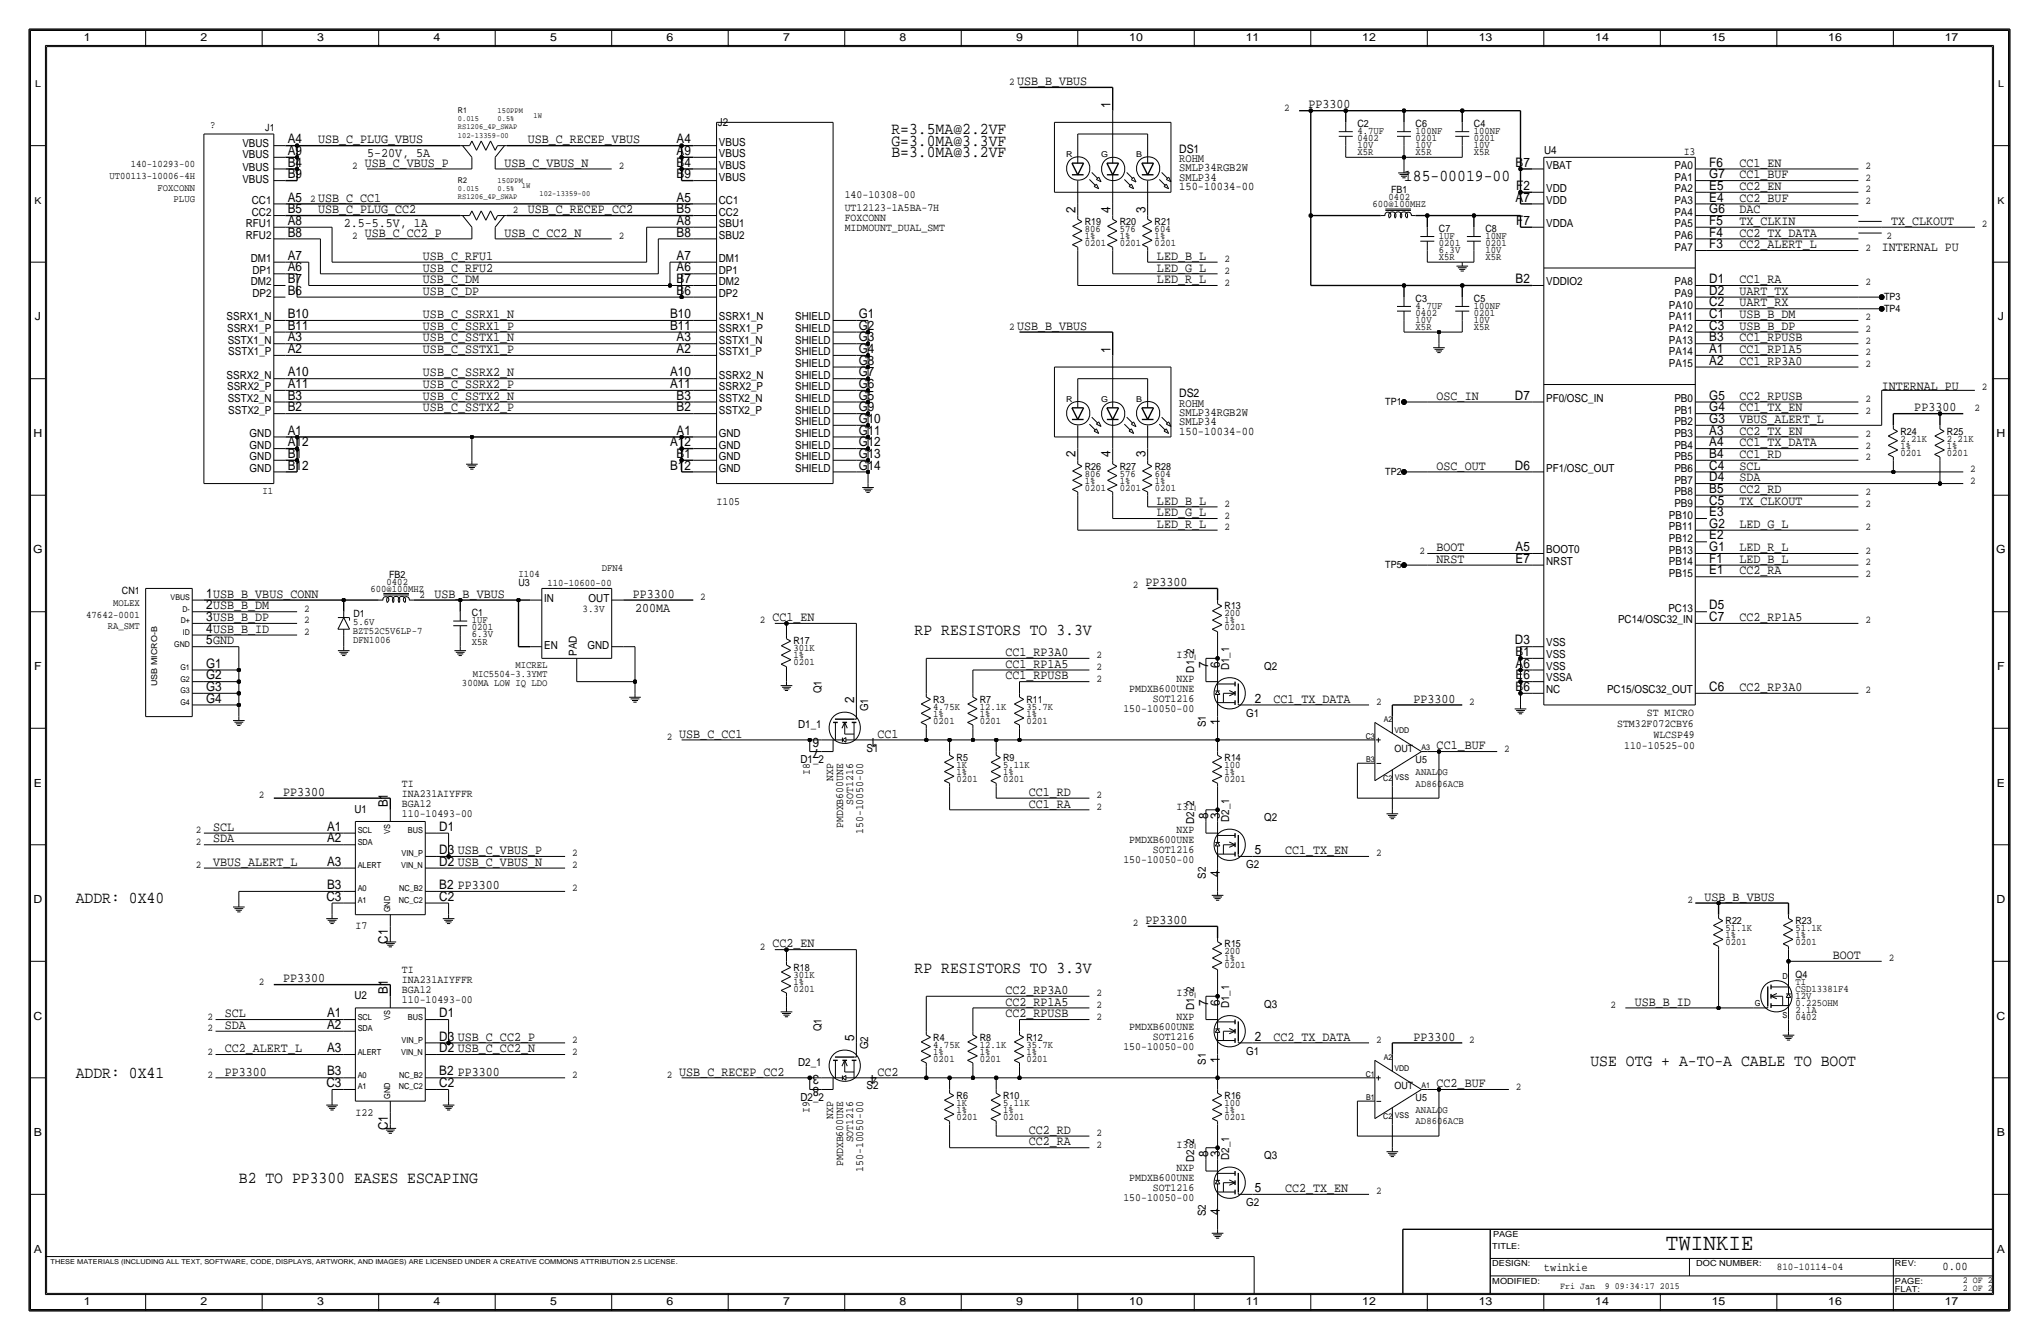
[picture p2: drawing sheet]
<svg xmlns="http://www.w3.org/2000/svg" width="444mm" height="292mm" viewBox="0 0 444 292" stroke-linecap="round" stroke-linejoin="round" font-family="sans-serif">
<defs><g id="words">
<text font-size="5.1" x="363.1" y="272.5">TWINKIE</text>
<g font-size="3.6">
<text x="194.3" y="29.2">R=3.5MA@2.2VF</text>
<text x="194.3" y="34.3">B=3.0MA@3.2VF</text>
<text x="194.3" y="31.7">G=3.0MA@3.3VF</text>
<text x="306.1" y="39.4">185-00019-00</text>
<text x="199.4" y="138.4">RP RESISTORS TO 3.3V</text>
<text x="16.5" y="196.9">ADDR: 0X40</text>
<text x="199.4" y="212.1">RP RESISTORS TO 3.3V</text>
<text x="346.7" y="232.4">USE OTG + A-TO-A CABLE TO BOOT</text>
<text x="16.5" y="234.9">ADDR: 0X41</text>
<text x="52.1" y="257.8">B2 TO PP3300 EASES ESCAPING</text>
</g>
<g font-size="2.9">
<text x="221.7" y="18.5">USB_B_VBUS</text>
<text x="242.1" y="23.6" transform="rotate(-90 242.1 23.6)">1</text>
<text x="285.2" y="23.6">PP3300</text>
<text x="62.7" y="31.2">A4</text>
<text x="62.7" y="33.8">A9</text>
<text x="69.3" y="31.2">USB_C_PLUG_VBUS</text>
<text x="80" y="34.3">5-20V, 5A</text>
<text x="115.1" y="31.2">USB_C_RECEP_VBUS</text>
<text x="147.5" y="31.2">A4</text>
<text x="147.5" y="33.8">A9</text>
<text x="62.7" y="36.3">B4</text>
<text x="62.7" y="38.9">B9</text>
<text x="79.5" y="36.3">USB_C_VBUS_P</text>
<text x="110" y="36.3">USB_C_VBUS_N</text>
<text x="147.5" y="36.3">B4</text>
<text x="147.5" y="38.9">B9</text>
<text x="330.4" y="36.3">B7</text>
<text x="330.5" y="41.4">F2</text>
<text x="372.6" y="36.3">F6</text>
<text x="372.6" y="38.9">G7</text>
<text x="372.6" y="41.4">E5</text>
<text x="379.2" y="41.4">CC2_EN</text>
<text x="379.2" y="36.3">CC1_EN</text>
<text x="379.2" y="38.9">CC1_BUF</text>
<text x="62.7" y="43.9">A5</text>
<text x="62.7" y="46.5">B5</text>
<text x="69.3" y="46.5">USB_C_PLUG_CC2</text>
<text x="69.3" y="43.9">USB_C_CC1</text>
<text x="115.1" y="46.5">USB_C_RECEP_CC2</text>
<text x="147.5" y="43.9">A5</text>
<text x="147.5" y="46.5">B5</text>
<text x="234.4" y="46.4" transform="rotate(-90 234.4 46.4)">2</text>
<text x="242.1" y="46.4" transform="rotate(-90 242.1 46.4)">4</text>
<text x="249.7" y="46.4" transform="rotate(-90 249.7 46.4)">3</text>
<text x="330.4" y="43.9">A7</text>
<text x="372.6" y="43.9">E4</text>
<text x="372.6" y="46.5">G6</text>
<text x="379.2" y="46.5">DAC</text>
<text x="379.2" y="43.9">CC2_BUF</text>
<text x="62.7" y="49">A8</text>
<text x="62.7" y="51.6">B8</text>
<text x="74.9" y="49.5">2.5-5.5V, 1A</text>
<text x="79.5" y="51.6">USB_C_CC2_P</text>
<text x="110" y="51.6">USB_C_CC2_N</text>
<text x="147.5" y="49">A8</text>
<text x="147.5" y="51.6">B8</text>
<text x="330.5" y="49">F7</text>
<text x="372.6" y="49">F5</text>
<text x="372.6" y="51.6">F4</text>
<text x="379.2" y="51.6">CC2_TX_DATA</text>
<text x="379.2" y="49">TX_CLKIN</text>
<text x="412.2" y="49">TX_CLKOUT</text>
<text x="62.7" y="56.6">A7</text>
<text x="62.7" y="59.2">A6</text>
<text x="92.2" y="56.6">USB_C_RFU1</text>
<text x="92.2" y="59.2">USB_C_RFU2</text>
<text x="147.5" y="56.6">A7</text>
<text x="147.5" y="59.2">A6</text>
<text x="252.2" y="56.6">LED_B_L</text>
<text x="252.2" y="59.2">LED_G_L</text>
<text x="372.6" y="54.1">F3</text>
<text x="379.2" y="54.1">CC2_ALERT_L</text>
<text x="410.2" y="54.6">INTERNAL PU</text>
<text x="62.7" y="61.7">B7</text>
<text x="62.7" y="64.3">B6</text>
<text x="92.2" y="61.7">USB_C_DM</text>
<text x="92.2" y="64.3">USB_C_DP</text>
<text x="147.5" y="61.7">B7</text>
<text x="147.5" y="64.3">B6</text>
<text x="252.2" y="61.7">LED_R_L</text>
<text x="330.4" y="61.7">B2</text>
<text x="372.6" y="61.7">D1</text>
<text x="372.6" y="64.3">D2</text>
<text x="379.2" y="61.7">CC1_RA</text>
<text x="379.2" y="64.3">UART_TX</text>
<text x="62.7" y="69.3">B10</text>
<text x="62.7" y="71.9">B11</text>
<text x="92.2" y="69.3">USB_C_SSRX1_N</text>
<text x="92.2" y="71.9">USB_C_SSRX1_P</text>
<text x="146.1" y="69.3">B10</text>
<text x="146.1" y="71.9">B11</text>
<text x="187.2" y="69.3">G1</text>
<text x="187.2" y="71.9">G2</text>
<text x="221.7" y="71.9">USB_B_VBUS</text>
<text x="372.6" y="66.8">C2</text>
<text x="372.6" y="69.3">C1</text>
<text x="372.6" y="71.9">C3</text>
<text x="379.2" y="71.9">USB_B_DP</text>
<text x="379.2" y="69.3">USB_B_DM</text>
<text x="379.2" y="66.8">UART_RX</text>
<text x="62.7" y="74.4">A3</text>
<text x="62.7" y="77">A2</text>
<text x="92.2" y="74.4">USB_C_SSTX1_N</text>
<text x="92.2" y="77">USB_C_SSTX1_P</text>
<text x="147.5" y="74.4">A3</text>
<text x="147.5" y="77">A2</text>
<text x="187.2" y="74.4">G3</text>
<text x="187.2" y="77">G4</text>
<text x="242.1" y="77" transform="rotate(-90 242.1 77)">1</text>
<text x="372.6" y="74.4">B3</text>
<text x="372.6" y="77">A1</text>
<text x="379.2" y="77">CC1_RP1A5</text>
<text x="379.2" y="74.4">CC1_RPUSB</text>
<text x="62.7" y="82">A10</text>
<text x="92.2" y="82">USB_C_SSRX2_N</text>
<text x="146.1" y="82">A10</text>
<text x="187.2" y="82">G7</text>
<text x="187.2" y="79.5">G8</text>
<text x="372.6" y="79.5">A2</text>
<text x="379.2" y="79.5">CC1_RP3A0</text>
<text x="62.7" y="84.6">A11</text>
<text x="62.7" y="87.1">B3</text>
<text x="62.7" y="89.7">B2</text>
<text x="92.2" y="89.7">USB_C_SSTX2_P</text>
<text x="92.2" y="87.1">USB_C_SSTX2_N</text>
<text x="92.2" y="84.6">USB_C_SSRX2_P</text>
<text x="146.1" y="84.6">A11</text>
<text x="147.5" y="87.1">B3</text>
<text x="147.5" y="89.7">B2</text>
<text x="187.2" y="87.1">G5</text>
<text x="187.2" y="84.6">G6</text>
<text x="187.2" y="89.7">G9</text>
<text x="313.2" y="87.1">OSC_IN</text>
<text x="330.2" y="87.1">D7</text>
<text x="372.6" y="87.1">G5</text>
<text x="372.6" y="89.7">G4</text>
<text x="379.2" y="89.7">CC1_TX_EN</text>
<text x="379.2" y="87.1">CC2_RPUSB</text>
<text x="410.2" y="85.1">INTERNAL PU</text>
<text x="417.3" y="89.7">PP3300</text>
<text x="62.7" y="94.7">A1</text>
<text x="147.5" y="94.7">A1</text>
<text x="187.2" y="92.2">G10</text>
<text x="187.2" y="94.7">G11</text>
<text x="372.6" y="92.2">G3</text>
<text x="372.6" y="94.7">A3</text>
<text x="379.2" y="92.2">VBUS_ALERT_L</text>
<text x="379.2" y="94.7">CC2_TX_EN</text>
<text x="62.7" y="97.3">A12</text>
<text x="62.7" y="99.8">B1</text>
<text x="146.1" y="97.3">A12</text>
<text x="147.5" y="99.8">B1</text>
<text x="187.2" y="97.3">G12</text>
<text x="187.2" y="99.8">G13</text>
<text x="234.4" y="99.7" transform="rotate(-90 234.4 99.7)">2</text>
<text x="242.1" y="99.7" transform="rotate(-90 242.1 99.7)">4</text>
<text x="249.7" y="99.7" transform="rotate(-90 249.7 99.7)">3</text>
<text x="372.6" y="97.3">A4</text>
<text x="372.6" y="99.8">B4</text>
<text x="379.2" y="97.3">CC1_TX_DATA</text>
<text x="379.2" y="99.8">CC1_RD</text>
<text x="62.7" y="102.4">B12</text>
<text x="146.1" y="102.4">B12</text>
<text x="187.2" y="102.4">G14</text>
<text x="313.2" y="102.4">OSC_OUT</text>
<text x="330.2" y="102.4">D6</text>
<text x="372.6" y="102.4">C4</text>
<text x="372.6" y="104.9">D4</text>
<text x="372.6" y="107.4">B5</text>
<text x="379.2" y="104.9">SDA</text>
<text x="379.2" y="102.4">SCL</text>
<text x="379.2" y="107.4">CC2_RD</text>
<text x="252.2" y="110">LED_B_L</text>
<text x="252.2" y="112.5">LED_G_L</text>
<text x="372.6" y="110">C5</text>
<text x="372.6" y="112.5">E3</text>
<text x="379.2" y="110">TX_CLKOUT</text>
<text x="252.2" y="115.1">LED_R_L</text>
<text x="372.6" y="115.1">G2</text>
<text x="372.6" y="117.6">E2</text>
<text x="379.2" y="115.1">LED_G_L</text>
<text x="313.2" y="122.7">NRST</text>
<text x="313.2" y="120.1">BOOT</text>
<text x="330.4" y="120.1">A5</text>
<text x="330.4" y="122.7">E7</text>
<text x="372.6" y="120.1">G1</text>
<text x="372.6" y="122.7">F1</text>
<text x="372.6" y="125.2">E1</text>
<text x="379.2" y="122.7">LED_B_L</text>
<text x="379.2" y="120.1">LED_R_L</text>
<text x="379.2" y="125.2">CC2_RA</text>
<text x="45" y="130.3">1USB_B_VBUS_CONN</text>
<text x="94.7" y="130.3">USB_B_VBUS</text>
<text x="137.9" y="130.3">PP3300</text>
<text x="249.7" y="127.8">PP3300</text>
<text x="45" y="135.4">3USB_B_DP</text>
<text x="45" y="132.8">2USB_B_DM</text>
<text x="45" y="137.9">4USB_B_ID</text>
<text x="138.4" y="133.4">200MA</text>
<text x="168.4" y="135.4">CC1_EN</text>
<text x="372.6" y="132.8">D5</text>
<text x="372.6" y="135.4">C7</text>
<text x="379.2" y="135.4">CC2_RP1A5</text>
<text x="45" y="140.5">5GND</text>
<text x="219.2" y="143">CC1_RP3A0</text>
<text x="330.2" y="140.5">D3</text>
<text x="330.4" y="143">B1</text>
<text x="45" y="145.5">G1</text>
<text x="45" y="148.1">G2</text>
<text x="219.2" y="145.5">CC1_RP1A5</text>
<text x="219.2" y="148.1">CC1_RPUSB</text>
<text x="263.4" y="145.5" transform="rotate(-90 263.4 145.5)">7</text>
<text x="265.9" y="145.5" transform="rotate(-90 265.9 145.5)">6</text>
<text x="330.4" y="145.5">A6</text>
<text x="330.4" y="148.1">E6</text>
<text x="45" y="150.6">G3</text>
<text x="45" y="153.2">G4</text>
<text x="186.2" y="153.2" transform="rotate(-90 186.2 153.2)">2</text>
<text x="273.6" y="153.2">2</text>
<text x="277.6" y="153.2">CC1_TX_DATA</text>
<text x="308.1" y="153.2">PP3300</text>
<text x="330.4" y="150.6">B6</text>
<text x="372.6" y="150.6">C6</text>
<text x="379.2" y="150.6">CC2_RP3A0</text>
<text x="148.1" y="160.8">USB_C_CC1</text>
<text x="178.6" y="160.8" transform="rotate(-180 178.6 160.8)">6</text>
<text x="191.2" y="160.8" transform="rotate(-180 191.2 160.8)">1</text>
<text x="191.3" y="160.8">CC1</text>
<text x="265.9" y="158.1" transform="rotate(-90 265.9 158.1)">1</text>
<text x="178.6" y="163.3" transform="rotate(-180 178.6 163.3)">7</text>
<text x="313.2" y="163.3">CC1_BUF</text>
<text x="61.7" y="173.5">PP3300</text>
<text x="224.3" y="173.5">CC1_RD</text>
<text x="84.6" y="176" transform="rotate(-90 84.6 176)">B1</text>
<text x="224.3" y="176">CC1_RA</text>
<text x="263.4" y="178.6" transform="rotate(-90 263.4 178.6)">8</text>
<text x="265.9" y="178.6" transform="rotate(-90 265.9 178.6)">3</text>
<text x="46.5" y="183.6">SDA</text>
<text x="46.5" y="181.1">SCL</text>
<text x="71.3" y="181.1">A1</text>
<text x="71.3" y="183.6">A2</text>
<text x="95.8" y="181.1">D1</text>
<text x="46.5" y="188.7">VBUS_ALERT_L</text>
<text x="71.3" y="188.7">A3</text>
<text x="95.8" y="188.7">D2 USB_C_VBUS_N</text>
<text x="95.8" y="186.2">D3 USB_C_VBUS_P</text>
<text x="265.9" y="191.2" transform="rotate(-90 265.9 191.2)">4</text>
<text x="273.6" y="186.2">5</text>
<text x="280.2" y="186.2">CC1_TX_EN</text>
<text x="71.2" y="196.3">C3</text>
<text x="71.3" y="193.8">B3</text>
<text x="95.8" y="193.8">B2 PP3300</text>
<text x="95.8" y="196.3">C2</text>
<text x="371.6" y="196.3">USB_B_VBUS</text>
<text x="249.7" y="201.4">PP3300</text>
<text x="84.6" y="205.7" transform="rotate(-90 84.6 205.7)">C1</text>
<text x="168.4" y="206.5">CC2_EN</text>
<text x="399.5" y="209">BOOT</text>
<text x="61.7" y="214.1">PP3300</text>
<text x="49" y="221.7">SCL</text>
<text x="71.3" y="221.7">A1</text>
<text x="84.6" y="216.7" transform="rotate(-90 84.6 216.7)">B1</text>
<text x="95.8" y="221.7">D1</text>
<text x="219.2" y="221.7">CC2_RPUSB</text>
<text x="219.2" y="216.7">CC2_RP3A0</text>
<text x="219.2" y="219.2">CC2_RP1A5</text>
<text x="263.4" y="219.2" transform="rotate(-90 263.4 219.2)">7</text>
<text x="265.9" y="219.2" transform="rotate(-90 265.9 219.2)">6</text>
<text x="356.4" y="219.2">USB_B_ID</text>
<text x="49" y="224.3">SDA</text>
<text x="71.3" y="224.3">A2</text>
<text x="95.8" y="226.8">D3 USB_C_CC2_P</text>
<text x="186.2" y="226.8" transform="rotate(-90 186.2 226.8)">5</text>
<text x="273.6" y="226.8">2</text>
<text x="277.6" y="226.8">CC2_TX_DATA</text>
<text x="308.1" y="226.8">PP3300</text>
<text x="49" y="229.4">CC2_ALERT_L</text>
<text x="71.3" y="229.4">A3</text>
<text x="95.8" y="229.4">D2 USB_C_CC2_N</text>
<text x="265.9" y="231.8" transform="rotate(-90 265.9 231.8)">1</text>
<text x="49" y="234.4">PP3300</text>
<text x="71.2" y="237">C3</text>
<text x="71.3" y="234.4">B3</text>
<text x="95.8" y="234.4">B2 PP3300</text>
<text x="95.8" y="237">C2</text>
<text x="148.1" y="234.4">USB_C_RECEP_CC2</text>
<text x="178.6" y="234.4" transform="rotate(-180 178.6 234.4)">3</text>
<text x="178.6" y="237" transform="rotate(-180 178.6 237)">8</text>
<text x="191.2" y="234.4" transform="rotate(-180 191.2 234.4)">4</text>
<text x="191.3" y="234.4">CC2</text>
<text x="313.2" y="237">CC2_BUF</text>
<text x="84.6" y="246.3" transform="rotate(-90 84.6 246.3)">C1</text>
<text x="224.3" y="249.7">CC2_RA</text>
<text x="224.3" y="247.1">CC2_RD</text>
<text x="263.4" y="252.2" transform="rotate(-90 263.4 252.2)">8</text>
<text x="265.9" y="252.2" transform="rotate(-90 265.9 252.2)">3</text>
<text x="273.6" y="259.8">5</text>
<text x="280.2" y="259.8">CC2_TX_EN</text>
<text x="265.9" y="264.8" transform="rotate(-90 265.9 264.8)">4</text>
</g>
<g font-size="2.6">
<text x="257" y="35.3">ROHM</text>
<text x="257" y="33.3">DS1</text>
<text x="257" y="41.4">150-10034-00</text>
<text x="257" y="37.3">SMLP34RGB2W</text>
<text x="257" y="39.4">SMLP34</text>
<text x="257" y="88.6">ROHM</text>
<text x="257" y="86.6">DS2</text>
<text x="257" y="90.7">SMLP34RGB2W</text>
<text x="257" y="92.7">SMLP34</text>
<text x="257" y="94.7">150-10034-00</text>
<text x="336.5" y="277.1">twinkie</text>
<text x="423.5" y="276.9">0.00</text>
</g>
<g font-size="2.4">
<text x="18.3" y="8.9">1</text>
<text x="43.7" y="8.9">2</text>
<text x="69.1" y="8.9">3</text>
<text x="94.5" y="8.9">4</text>
<text x="119.9" y="8.9">5</text>
<text x="145.3" y="8.9">6</text>
<text x="170.7" y="8.9">7</text>
<text x="196.1" y="8.9">8</text>
<text x="221.5" y="8.9">9</text>
<text x="246.2" y="8.9">10</text>
<text x="271.6" y="8.9">11</text>
<text x="297" y="8.9">12</text>
<text x="322.4" y="8.9">13</text>
<text x="347.8" y="8.9">14</text>
<text x="373.2" y="8.9">15</text>
<text x="398.6" y="8.9">16</text>
<text x="424" y="8.9">17</text>
<text x="156.5" y="27.4">J2</text>
<text x="52.8" y="32">VBUS</text>
<text x="52.8" y="34.5">VBUS</text>
<text x="156.7" y="34.3">VBUS</text>
<text x="156.7" y="31.8">VBUS</text>
<text x="336.6" y="33.5">U4</text>
<text x="367" y="33.9">I3</text>
<text x="52.8" y="37.3">VBUS</text>
<text x="52.8" y="39.9">VBUS</text>
<text x="156.7" y="39.4">VBUS</text>
<text x="156.7" y="36.8">VBUS</text>
<text x="337.1" y="41.9">VDD</text>
<text x="337.1" y="36.8">VBAT</text>
<text x="365" y="41.9">PA2</text>
<text x="365" y="39.4">PA1</text>
<text x="365" y="36.8">PA0</text>
<text x="54.9" y="44.4">CC1</text>
<text x="54.9" y="47">CC2</text>
<text x="156.7" y="44.5">CC1</text>
<text x="156.7" y="47">CC2</text>
<text x="184.1" y="43.2">140-10308-00</text>
<text x="184.1" y="46.1">UT12123-1A5BA-7H</text>
<text x="337.1" y="44.5">VDD</text>
<text x="365" y="44.5">PA3</text>
<text x="365" y="47">PA4</text>
<text x="53.6" y="52.1">RFU2</text>
<text x="53.6" y="49.5">RFU1</text>
<text x="156.7" y="49.5">SBU1</text>
<text x="156.7" y="52.1">SBU2</text>
<text x="184.1" y="50.4">MIDMOUNT_DUAL_SMT</text>
<text x="184.1" y="48.3">FOXCONN</text>
<text x="337.1" y="49.5">VDDA</text>
<text x="365" y="49.5">PA5</text>
<text x="365" y="52.1">PA6</text>
<text x="54.7" y="57.1">DM1</text>
<text x="55" y="59.7">DP1</text>
<text x="156.7" y="59.7">DP1</text>
<text x="156.7" y="57.1">DM1</text>
<text x="365" y="54.6">PA7</text>
<text x="54.7" y="62.2">DM2</text>
<text x="55" y="64.8">DP2</text>
<text x="156.7" y="62.2">DM2</text>
<text x="156.7" y="64.8">DP2</text>
<text x="337.1" y="62.2">VDDIO2</text>
<text x="365" y="64.8">PA9</text>
<text x="365" y="62.2">PA8</text>
<text x="7.6" y="69.9">J</text>
<text x="49.4" y="69.8">SSRX1_N</text>
<text x="156.7" y="69.9">SSRX1_N</text>
<text x="173.4" y="69.9">SHIELD</text>
<text x="363.8" y="67.3">PA10</text>
<text x="363.8" y="69.9">PA11</text>
<text x="435.5" y="69.8">J</text>
<text x="49.5" y="72.3">SSRX1_P</text>
<text x="49.6" y="74.9">SSTX1_N</text>
<text x="49.8" y="77.5">SSTX1_P</text>
<text x="156.7" y="72.4">SSRX1_P</text>
<text x="156.7" y="74.9">SSTX1_N</text>
<text x="156.7" y="77.5">SSTX1_P</text>
<text x="173.4" y="72.4">SHIELD</text>
<text x="173.4" y="74.9">SHIELD</text>
<text x="173.4" y="77.5">SHIELD</text>
<text x="363.8" y="72.4">PA12</text>
<text x="363.8" y="77.5">PA14</text>
<text x="363.8" y="74.9">PA13</text>
<text x="49.4" y="82.5">SSRX2_N</text>
<text x="156.7" y="82.5">SSRX2_N</text>
<text x="173.4" y="80">SHIELD</text>
<text x="173.4" y="82.6">SHIELD</text>
<text x="363.8" y="80">PA15</text>
<text x="49.5" y="85">SSRX2_P</text>
<text x="49.6" y="87.6">SSTX2_N</text>
<text x="156.7" y="85.1">SSRX2_P</text>
<text x="156.7" y="87.6">SSTX2_N</text>
<text x="173.4" y="85.1">SHIELD</text>
<text x="173.4" y="87.6">SHIELD</text>
<text x="337.1" y="87.6">PF0/OSC_IN</text>
<text x="365" y="87.6">PB0</text>
<text x="7.3" y="95.2">H</text>
<text x="49.8" y="90.2">SSTX2_P</text>
<text x="54.4" y="95.2">GND</text>
<text x="156.7" y="90.2">SSTX2_P</text>
<text x="156.7" y="95.2">GND</text>
<text x="173.4" y="90.2">SHIELD</text>
<text x="173.4" y="92.7">SHIELD</text>
<text x="173.4" y="95.3">SHIELD</text>
<text x="365" y="95.3">PB3</text>
<text x="365" y="90.2">PB1</text>
<text x="365" y="92.7">PB2</text>
<text x="435.3" y="95.3">H</text>
<text x="54.4" y="100.3">GND</text>
<text x="54.4" y="97.8">GND</text>
<text x="156.7" y="97.8">GND</text>
<text x="156.7" y="100.3">GND</text>
<text x="173.4" y="97.8">SHIELD</text>
<text x="173.4" y="100.3">SHIELD</text>
<text x="365" y="100.3">PB5</text>
<text x="365" y="97.8">PB4</text>
<text x="54.4" y="102.9">GND</text>
<text x="156.7" y="102.9">GND</text>
<text x="173.4" y="102.9">SHIELD</text>
<text x="337.1" y="102.9">PF1/OSC_OUT</text>
<text x="365" y="105.5">PB7</text>
<text x="365" y="102.9">PB6</text>
<text x="156.2" y="110.1">I105</text>
<text x="363.8" y="113.1">PB10</text>
<text x="365" y="108">PB8</text>
<text x="365" y="110.5">PB9</text>
<text x="363.8" y="118.2">PB12</text>
<text x="363.8" y="115.6">PB11</text>
<text x="7.2" y="120.6">G</text>
<text x="337.1" y="120.7">BOOT0</text>
<text x="337.1" y="123.2">NRST</text>
<text x="363.8" y="125.8">PB15</text>
<text x="363.8" y="123.2">PB14</text>
<text x="363.8" y="120.7">PB13</text>
<text x="435.2" y="120.7">G</text>
<text x="118.6" y="131.3">IN</text>
<text x="128.3" y="131.3">OUT</text>
<text x="352.7" y="135.9">PC14/OSC32_IN</text>
<text x="363.7" y="133.4">PC13</text>
<text x="118.6" y="141.5">EN</text>
<text x="125.7" y="143" transform="rotate(-90 125.7 143)">PAD</text>
<text x="128.1" y="141.5">GND</text>
<text x="256.5" y="143.5">I30</text>
<text x="337.1" y="140.9">VSS</text>
<text x="337.1" y="143.5">VSS</text>
<text x="7.5" y="146.1">F</text>
<text x="256.5" y="148.6">NXP</text>
<text x="260.3" y="146.6" transform="rotate(-90 260.3 146.6)">D1_2</text>
<text x="268" y="146.1" transform="rotate(-90 268 146.1)">D1_1</text>
<text x="275.6" y="146">Q2</text>
<text x="337.1" y="146">VSS</text>
<text x="337.1" y="148.5">VSSA</text>
<text x="435.4" y="146.1">F</text>
<text x="179.1" y="151.1" transform="rotate(-90 179.1 151.1)">Q1</text>
<text x="189.2" y="155.1" transform="rotate(-90 189.2 155.1)">G1</text>
<text x="244.9" y="155.1">150-10050-00</text>
<text x="246.2" y="150.8">PMDXB600UNE</text>
<text x="251.3" y="153">SOT1216</text>
<text x="337.1" y="151.1">NC</text>
<text x="350.3" y="151.1">PC15/OSC32_OUT</text>
<text x="174" y="158.8">D1_1</text>
<text x="262.9" y="158.5" transform="rotate(-90 262.9 158.5)">S1</text>
<text x="271.7" y="156.2">G1</text>
<text x="352.5" y="158.4">STM32F072CBY6</text>
<text x="359" y="156">ST MICRO</text>
<text x="360.5" y="160.8">WLCSP49</text>
<text x="174.5" y="166.4">D1_2</text>
<text x="188.9" y="163.8">S1</text>
<text x="354.1" y="163.2">110-10525-00</text>
<text x="7.4" y="171.5">E</text>
<text x="87.6" y="171.5">TI</text>
<text x="87.6" y="173.6">INA231AIYFFR</text>
<text x="176.5" y="168.9" transform="rotate(-90 176.5 168.9)">I8</text>
<text x="181.6" y="170.2" transform="rotate(-90 181.6 170.2)">NXP</text>
<text x="435.3" y="171.5">E</text>
<text x="77.3" y="177.2">U1</text>
<text x="87.6" y="175.8">BGA12</text>
<text x="87.6" y="178">110-10493-00</text>
<text x="186" y="175.4" transform="rotate(-90 186 175.4)">SOT1216</text>
<text x="256.5" y="176.5">I31</text>
<text x="260.3" y="179.6" transform="rotate(-90 260.3 179.6)">D2_2</text>
<text x="268" y="179.1" transform="rotate(-90 268 179.1)">D2_1</text>
<text x="275.6" y="179.1">Q2</text>
<text x="183.8" y="180.5" transform="rotate(-90 183.8 180.5)">PMDXB600UNE</text>
<text x="188.2" y="181.8" transform="rotate(-90 188.2 181.8)">150-10050-00</text>
<text x="246.2" y="183.8">PMDXB600UNE</text>
<text x="251.3" y="186">SOT1216</text>
<text x="256.5" y="181.6">NXP</text>
<text x="244.9" y="188.2">150-10050-00</text>
<text x="262.9" y="191.5" transform="rotate(-90 262.9 191.5)">S2</text>
<text x="271.7" y="189.2">G2</text>
<text x="7.3" y="196.9">D</text>
<text x="435.3" y="196.9">D</text>
<text x="77.5" y="202.5">I7</text>
<text x="87.6" y="214.3">INA231AIYFFR</text>
<text x="87.6" y="212.1">TI</text>
<text x="77.3" y="217.8">U2</text>
<text x="87.6" y="218.6">110-10493-00</text>
<text x="87.6" y="216.5">BGA12</text>
<text x="256.5" y="217.2">I36</text>
<text x="260.3" y="220.3" transform="rotate(-90 260.3 220.3)">D1_2</text>
<text x="268" y="219.8" transform="rotate(-90 268 219.8)">D1_1</text>
<text x="275.6" y="219.7">Q3</text>
<text x="7.3" y="222.3">C</text>
<text x="179.1" y="224.8" transform="rotate(-90 179.1 224.8)">Q1</text>
<text x="246.2" y="224.4">PMDXB600UNE</text>
<text x="251.3" y="226.6">SOT1216</text>
<text x="256.5" y="222.2">NXP</text>
<text x="435.3" y="222.3">C</text>
<text x="174" y="232.4">D2_1</text>
<text x="189.2" y="228.7" transform="rotate(-90 189.2 228.7)">G2</text>
<text x="244.9" y="228.8">150-10050-00</text>
<text x="262.9" y="232.2" transform="rotate(-90 262.9 232.2)">S1</text>
<text x="271.7" y="229.9">G1</text>
<text x="188.9" y="237.5">S2</text>
<text x="77.5" y="243.2">I22</text>
<text x="174.5" y="240">D2_2</text>
<text x="176.5" y="242.6" transform="rotate(-90 176.5 242.6)">I9</text>
<text x="181.6" y="243.9" transform="rotate(-90 181.6 243.9)">NXP</text>
<text x="7.4" y="247.7">B</text>
<text x="186" y="249" transform="rotate(-90 186 249)">SOT1216</text>
<text x="256.5" y="250.1">I38</text>
<text x="435.3" y="247.7">B</text>
<text x="183.8" y="254.2" transform="rotate(-90 183.8 254.2)">PMDXB600UNE</text>
<text x="188.2" y="255.5" transform="rotate(-90 188.2 255.5)">150-10050-00</text>
<text x="246.2" y="257.5">PMDXB600UNE</text>
<text x="256.5" y="255.3">NXP</text>
<text x="260.3" y="253.3" transform="rotate(-90 260.3 253.3)">D2_2</text>
<text x="268" y="252.8" transform="rotate(-90 268 252.8)">D2_1</text>
<text x="275.6" y="252.7">Q3</text>
<text x="244.9" y="261.8">150-10050-00</text>
<text x="251.3" y="259.6">SOT1216</text>
<text x="271.7" y="262.9">G2</text>
<text x="262.9" y="265.2" transform="rotate(-90 262.9 265.2)">S2</text>
<text x="7.4" y="273">A</text>
<text x="435.3" y="273.1">A</text>
<text x="18.3" y="284.5">1</text>
<text x="43.7" y="284.5">2</text>
<text x="69.1" y="284.5">3</text>
<text x="94.5" y="284.5">4</text>
<text x="119.9" y="284.5">5</text>
<text x="145.3" y="284.5">6</text>
<text x="170.7" y="284.5">7</text>
<text x="196.1" y="284.5">8</text>
<text x="221.5" y="284.5">9</text>
<text x="246.2" y="284.5">10</text>
<text x="271.6" y="284.5">11</text>
<text x="297" y="284.5">12</text>
<text x="322.4" y="284.5">13</text>
<text x="347.8" y="284.5">14</text>
<text x="373.2" y="284.5">15</text>
<text x="398.6" y="284.5">16</text>
<text x="424" y="284.5">17</text>
</g>
<g font-size="2.3">
<text x="220" y="18.5">2</text>
<text x="45.8" y="27.9">?</text>
<text x="280" y="24.1">2</text>
<text x="76.8" y="36.8">2</text>
<text x="134.9" y="36.8">2</text>
<text x="406.7" y="41.9">2</text>
<text x="406.7" y="36.8">2</text>
<text x="406.7" y="39.4">2</text>
<text x="67.6" y="44">2</text>
<text x="111.8" y="46.5">2</text>
<text x="406.7" y="44.5">2</text>
<text x="76.8" y="52.1">2</text>
<text x="134.9" y="52.1">2</text>
<text x="411.2" y="52.1">2</text>
<text x="432.1" y="49.5">2</text>
<text x="267" y="57.2">2</text>
<text x="267" y="59.7">2</text>
<text x="406.7" y="54.6">2</text>
<text x="267" y="62.2">2</text>
<text x="406.7" y="62.2">2</text>
<text x="220" y="71.9">2</text>
<text x="406.7" y="69.9">2</text>
<text x="406.7" y="77.5">2</text>
<text x="406.7" y="74.9">2</text>
<text x="406.7" y="72.4">2</text>
<text x="406.7" y="80">2</text>
<text x="406.7" y="87.6">2</text>
<text x="430.4" y="89.7">2</text>
<text x="432.1" y="85.1">2</text>
<text x="406.7" y="95.3">2</text>
<text x="406.7" y="90.2">2</text>
<text x="406.7" y="97.8">2</text>
<text x="406.7" y="100.3">2</text>
<text x="406.7" y="108">2</text>
<text x="429.5" y="105.4">2</text>
<text x="429.5" y="102.9">2</text>
<text x="267" y="110.5">2</text>
<text x="267" y="113">2</text>
<text x="406.6" y="110.5">2</text>
<text x="267" y="115.6">2</text>
<text x="406.7" y="115.6">2</text>
<text x="309.4" y="120.7">2</text>
<text x="406.6" y="123.2">2</text>
<text x="406.7" y="120.7">2</text>
<text x="406.7" y="125.7">2</text>
<text x="91.5" y="130.3">2</text>
<text x="152.6" y="130.8">2</text>
<text x="246.9" y="128.3">2</text>
<text x="66.3" y="135.9">2</text>
<text x="66.3" y="133.4">2</text>
<text x="127" y="133.3">3.3V</text>
<text x="165.7" y="135.9">2</text>
<text x="406.6" y="135.9">2</text>
<text x="66.3" y="138.4">2</text>
<text x="239" y="143.5">2</text>
<text x="239" y="146.1">2</text>
<text x="239" y="148.6">2</text>
<text x="300" y="153.7">2</text>
<text x="320.3" y="153.7">2</text>
<text x="406.6" y="151.1">2</text>
<text x="145.3" y="161.3">2</text>
<text x="327.9" y="163.8">2</text>
<text x="56.4" y="174">2</text>
<text x="239" y="174">2</text>
<text x="239" y="176.5">2</text>
<text x="42.7" y="184.2">2</text>
<text x="42.7" y="181.6">2</text>
<text x="42.7" y="189.2">2</text>
<text x="124.7" y="186.7">2</text>
<text x="124.7" y="189.2">2</text>
<text x="300" y="186.7">2</text>
<text x="124.7" y="194.3">2</text>
<text x="367.8" y="196.9">2</text>
<text x="246.9" y="201.9">2</text>
<text x="165.7" y="207">2</text>
<text x="411.7" y="209.6">2</text>
<text x="56.4" y="214.6">2</text>
<text x="239" y="217.2">2</text>
<text x="239" y="219.7">2</text>
<text x="351.1" y="219.7">2</text>
<text x="45.3" y="222.3">2</text>
<text x="45.3" y="224.8">2</text>
<text x="124.7" y="227.3">2</text>
<text x="239" y="222.3">2</text>
<text x="300" y="227.3">2</text>
<text x="320.3" y="227.3">2</text>
<text x="45.3" y="229.9">2</text>
<text x="124.7" y="229.9">2</text>
<text x="45.3" y="235">2</text>
<text x="124.7" y="235">2</text>
<text x="145.3" y="235">2</text>
<text x="330.5" y="237.5">2</text>
<text x="239" y="250.2">2</text>
<text x="239" y="247.7">2</text>
<text x="300" y="260.3">2</text>
<text x="387.3" y="276.9">810-10114-04</text>
</g>
<g font-size="2.2">
<text x="57.8" y="28.4">J1</text>
<text x="295.9" y="29.2">4.7UF</text>
<text x="295.9" y="27.7">C2</text>
<text x="308.6" y="29.2">100NF</text>
<text x="308.6" y="27.7">C6</text>
<text x="321.3" y="29.2">100NF</text>
<text x="321.3" y="27.7">C4</text>
<text x="295.9" y="33.8">X5R</text>
<text x="295.9" y="30.7">0402</text>
<text x="295.9" y="32.3">10V</text>
<text x="308.6" y="30.7">0201</text>
<text x="308.6" y="32.3">10V</text>
<text x="308.6" y="33.8">X5R</text>
<text x="321.3" y="32.3">10V</text>
<text x="321.3" y="30.7">0201</text>
<text x="321.3" y="33.8">X5R</text>
<text x="23.9" y="39">UT00113-10006-4H</text>
<text x="28.5" y="36.5">140-10293-00</text>
<text x="34.4" y="41.6">FOXCONN</text>
<text x="37.9" y="44.1">PLUG</text>
<text x="299.2" y="45.2">600@100MHZ</text>
<text x="302.7" y="43.7">0402</text>
<text x="303.3" y="42.2">FB1</text>
<text x="236.5" y="52.1">1%</text>
<text x="236.5" y="53.6">0201</text>
<text x="236.5" y="50.5">806</text>
<text x="236.5" y="49">R19</text>
<text x="244.1" y="50.5">576</text>
<text x="244.1" y="53.6">0201</text>
<text x="244.1" y="52.1">1%</text>
<text x="244.1" y="49">R20</text>
<text x="251.7" y="50.5">604</text>
<text x="251.7" y="53.6">0201</text>
<text x="251.7" y="52.1">1%</text>
<text x="251.7" y="49">R21</text>
<text x="313.7" y="52.1">1UF</text>
<text x="313.7" y="53.5">0201</text>
<text x="313.7" y="50.5">C7</text>
<text x="323.8" y="53.5">0201</text>
<text x="323.8" y="52.1">10NF</text>
<text x="323.8" y="50.6">C8</text>
<text x="313.7" y="56.7">X5R</text>
<text x="313.7" y="55.1">6.3V</text>
<text x="323.8" y="56.7">X5R</text>
<text x="323.8" y="55.1">10V</text>
<text x="308.6" y="65.8">C3</text>
<text x="321.3" y="65.8">C5</text>
<text x="410.7" y="65.5">TP3</text>
<text x="308.6" y="67.3">4.7UF</text>
<text x="308.6" y="68.8">0402</text>
<text x="308.6" y="71.9">X5R</text>
<text x="308.6" y="70.4">10V</text>
<text x="321.3" y="67.3">100NF</text>
<text x="321.3" y="68.8">0201</text>
<text x="321.3" y="71.9">X5R</text>
<text x="321.3" y="70.4">10V</text>
<text x="410.7" y="68">TP4</text>
<text x="302" y="88.3">TP1</text>
<text x="414.3" y="94.7">R24</text>
<text x="424.4" y="94.7">R25</text>
<text x="414.3" y="96.3">2.21K</text>
<text x="414.3" y="97.8">1%</text>
<text x="414.3" y="99.3">0201</text>
<text x="424.4" y="96.3">2.21K</text>
<text x="424.4" y="99.3">0201</text>
<text x="424.4" y="97.8">1%</text>
<text x="57.3" y="107.7">I1</text>
<text x="236.5" y="103.9">806</text>
<text x="236.5" y="105.4">1%</text>
<text x="236.5" y="106.9">0201</text>
<text x="236.5" y="102.4">R26</text>
<text x="244.1" y="103.9">576</text>
<text x="244.1" y="106.9">0201</text>
<text x="244.1" y="105.4">1%</text>
<text x="244.1" y="102.4">R27</text>
<text x="251.7" y="106.9">0201</text>
<text x="251.7" y="105.4">1%</text>
<text x="251.7" y="103.9">604</text>
<text x="251.7" y="102.4">R28</text>
<text x="302" y="103.6">TP2</text>
<text x="84.8" y="126">FB2</text>
<text x="113" y="125.7">I104</text>
<text x="131.2" y="124.5">DFN4</text>
<text x="302" y="123.9">TP5</text>
<text x="26.6" y="129.5">CN1</text>
<text x="80.8" y="129">600@100MHZ</text>
<text x="84.3" y="127.5">0402</text>
<text x="113" y="127.8">U3</text>
<text x="119.3" y="127.8">110-10600-00</text>
<text x="18.8" y="134.6">47642-0001</text>
<text x="23.5" y="137.2">RA_SMT</text>
<text x="24.6" y="132.1">MOLEX</text>
<text x="77" y="136.3">5.6V</text>
<text x="77.1" y="134.6">D1</text>
<text x="102.9" y="135.9">1UF</text>
<text x="102.9" y="137.4">0201</text>
<text x="102.9" y="134.4">C1</text>
<text x="267" y="134.4">200</text>
<text x="267" y="135.9">1%</text>
<text x="267" y="137.4">0201</text>
<text x="267" y="132.8">R13</text>
<text x="76.9" y="138.2">BZT52C5V6LP-7</text>
<text x="77" y="140.1">DFN1006</text>
<text x="102.9" y="140.5">X5R</text>
<text x="102.9" y="138.9">6.3V</text>
<text x="173" y="142">301K</text>
<text x="173" y="143.5">1%</text>
<text x="173" y="140.5">R17</text>
<text x="100.7" y="149.6">300MA LOW IQ LDO</text>
<text x="103" y="147.6">MIC5504-3.3YMT</text>
<text x="112.4" y="145.5">MICREL</text>
<text x="173" y="145">0201</text>
<text x="203.5" y="154.7">4.75K</text>
<text x="203.5" y="153.2">R3</text>
<text x="213.6" y="154.7">12.1K</text>
<text x="213.6" y="153.2">R7</text>
<text x="223.8" y="154.7">35.7K</text>
<text x="223.8" y="153.2">R11</text>
<text x="203.5" y="157.7">0201</text>
<text x="203.5" y="156.2">1%</text>
<text x="213.6" y="157.7">0201</text>
<text x="213.6" y="156.2">1%</text>
<text x="223.8" y="156.2">1%</text>
<text x="223.8" y="157.7">0201</text>
<text x="208.5" y="167.4">1K</text>
<text x="208.5" y="165.9">R5</text>
<text x="218.7" y="167.4">5.11K</text>
<text x="218.7" y="165.9">R9</text>
<text x="267" y="167.4">100</text>
<text x="267" y="165.9">R14</text>
<text x="304" y="163.8">OUT</text>
<text x="308.6" y="166.4">U5</text>
<text x="208.5" y="170.4">0201</text>
<text x="208.5" y="168.9">1%</text>
<text x="218.7" y="170.4">0201</text>
<text x="218.7" y="168.9">1%</text>
<text x="267" y="170.4">0201</text>
<text x="267" y="168.9">1%</text>
<text x="308.6" y="171.4">AD8606ACB</text>
<text x="308.6" y="168.9">ANALOG</text>
<text x="376.2" y="202.9">51.1K</text>
<text x="376.2" y="201.4">R22</text>
<text x="391.4" y="202.9">51.1K</text>
<text x="391.4" y="201.4">R23</text>
<text x="267" y="208">200</text>
<text x="267" y="209.6">1%</text>
<text x="267" y="206.5">R15</text>
<text x="376.2" y="206">0201</text>
<text x="376.2" y="204.5">1%</text>
<text x="391.4" y="204.5">1%</text>
<text x="391.4" y="206">0201</text>
<text x="173" y="214.6">1%</text>
<text x="173" y="213.1">301K</text>
<text x="173" y="211.6">R18</text>
<text x="267" y="211.1">0201</text>
<text x="391.4" y="214.6">TI</text>
<text x="391.4" y="213.1">Q4</text>
<text x="173" y="216.2">0201</text>
<text x="391.4" y="216.2">CSD13381F4</text>
<text x="391.4" y="219.2">0.225OHM</text>
<text x="391.4" y="220.7">2.1A</text>
<text x="391.4" y="217.7">12V</text>
<text x="203.5" y="226.8">R4</text>
<text x="213.6" y="226.8">R8</text>
<text x="223.8" y="226.8">R12</text>
<text x="391.4" y="222.3">0402</text>
<text x="203.5" y="229.9">1%</text>
<text x="203.5" y="231.4">0201</text>
<text x="203.5" y="228.3">4.75K</text>
<text x="213.6" y="229.9">1%</text>
<text x="213.6" y="231.4">0201</text>
<text x="213.6" y="228.3">12.1K</text>
<text x="223.8" y="231.4">0201</text>
<text x="223.8" y="229.9">1%</text>
<text x="223.8" y="228.3">35.7K</text>
<text x="208.5" y="239.5">R6</text>
<text x="218.7" y="239.5">R10</text>
<text x="267" y="239.5">R16</text>
<text x="304" y="237.5">OUT</text>
<text x="208.5" y="242.6">1%</text>
<text x="208.5" y="244.1">0201</text>
<text x="208.5" y="241">1K</text>
<text x="218.7" y="242.6">1%</text>
<text x="218.7" y="244.1">0201</text>
<text x="218.7" y="241">5.11K</text>
<text x="267" y="244.1">0201</text>
<text x="267" y="241">100</text>
<text x="267" y="242.6">1%</text>
<text x="308.6" y="245.1">AD8606ACB</text>
<text x="308.6" y="242.6">ANALOG</text>
<text x="308.6" y="240">U5</text>
</g>
<g font-size="2.1">
<text x="7.6" y="19.1">L</text>
<text x="435.6" y="19.1">L</text>
<text x="7.5" y="44.4">K</text>
<text x="435.5" y="44.5">K</text>
</g>
<g font-size="2">
<text x="340.1" y="280.9">Fri Jan</text>
<text x="349.9" y="280.9">9 09:34:17 2015</text>
<text x="427.9" y="281.5">2 OF 2</text>
<text x="427.9" y="279.7">2 OF 2</text>
</g>
<g font-size="1.8">
<text x="232.4" y="34.3">R</text>
<text x="240" y="34.3">G</text>
<text x="247.7" y="34.3">B</text>
<text x="232.4" y="87.6">R</text>
<text x="240" y="87.6">G</text>
<text x="247.7" y="87.6">B</text>
<text x="34.3" y="149.5" transform="rotate(-90 34.3 149.5)">USB MICRO-B</text>
<text x="78" y="184.2">SDA</text>
<text x="78" y="181.6">SCL</text>
<text x="85.1" y="181.7" transform="rotate(-90 85.1 181.7)">VS</text>
<text x="88.9" y="181.6">BUS</text>
<text x="78" y="189.2">ALERT</text>
<text x="87.5" y="189.2">VIN_N</text>
<text x="87.6" y="186.7">VIN_P</text>
<text x="78" y="196.9">A1</text>
<text x="78" y="194.3">A0</text>
<text x="86.9" y="196.9">NC_C2</text>
<text x="87" y="194.3">NC_B2</text>
<text x="85.1" y="198.9" transform="rotate(-90 85.1 198.9)">GND</text>
<text x="388.6" y="213.3">D</text>
<text x="382.6" y="219.3">G</text>
<text x="388.6" y="221.8">S</text>
<text x="78" y="224.8">SDA</text>
<text x="78" y="222.3">SCL</text>
<text x="85.1" y="222.4" transform="rotate(-90 85.1 222.4)">VS</text>
<text x="87.6" y="227.3">VIN_P</text>
<text x="88.9" y="222.3">BUS</text>
<text x="78" y="229.9">ALERT</text>
<text x="87.5" y="229.9">VIN_N</text>
<text x="78" y="237.5">A1</text>
<text x="78" y="234.9">A0</text>
<text x="85.1" y="239.5" transform="rotate(-90 85.1 239.5)">GND</text>
<text x="86.9" y="237.5">NC_C2</text>
<text x="87" y="235">NC_B2</text>
<text x="325.5" y="269.7">PAGE</text>
<text x="325.3" y="272.3">TITLE:</text>
<text x="413.1" y="276">REV:</text>
<text x="325.3" y="276">DESIGN:</text>
<text x="325.3" y="279.9">MODIFIED:</text>
<text x="369.8" y="276">DOC NUMBER:</text>
<text x="413.1" y="281.6">FLAT:</text>
<text x="413.1" y="279.9">PAGE:</text>
</g>
<g font-size="1.7">
<text x="99.8" y="28.2">RS1206_4P_SWAP</text>
<text x="99.8" y="30">102-13359-00</text>
<text x="99.8" y="26.4">0.015</text>
<text x="99.8" y="24.6">R1</text>
<text x="108.5" y="24.6">150PPM</text>
<text x="108.5" y="26.4">0.5%</text>
<text x="116.3" y="25.7">1W</text>
<text x="99.8" y="41.7">0.015</text>
<text x="99.8" y="39.9">R2</text>
<text x="108.5" y="39.9">150PPM</text>
<text x="108.5" y="41.7">0.5%</text>
<text x="113.8" y="40.9">1W</text>
<text x="99.8" y="43.4">RS1206_4P_SWAP</text>
<text x="117.6" y="42.7">102-13359-00</text>
<text x="37.2" y="130.8">VBUS</text>
<text x="39.4" y="135.9">D+</text>
<text x="39.8" y="133.3">D-</text>
<text x="38" y="141">GND</text>
<text x="39.9" y="138.4">ID</text>
<text x="39.3" y="148.6">G2</text>
<text x="39.3" y="146">G1</text>
<text x="39.3" y="151.1">G3</text>
<text x="39.3" y="153.7">G4</text>
<text x="297.7" y="161">C3</text>
<text x="301.6" y="157.5">A2</text>
<text x="304" y="159.7">VDD</text>
<text x="297.8" y="166.1">B3</text>
<text x="309.9" y="163.6">A3</text>
<text x="301.6" y="170.2">C2</text>
<text x="304.1" y="170.1">VSS</text>
<text x="301.6" y="231.1">A2</text>
<text x="304" y="233.4">VDD</text>
<text x="297.7" y="234.7">C1</text>
<text x="297.8" y="239.8">B1</text>
<text x="309.9" y="237.2">A1</text>
<text x="301.6" y="243.8">C2</text>
<text x="304.1" y="243.8">VSS</text>
</g>
<text font-size="1.5" x="11" y="275.6">THESE MATERIALS (INCLUDING ALL TEXT, SOFTWARE, CODE, DISPLAYS, ARTWORK, AND IMAGES) ARE LICENSED UNDER A CREATIVE COMMONS ATTRIBUTION 2.5 LICENSE.</text>
</g></defs>
<g fill="none" stroke="#000" stroke-width=".22">
<path d="M9.9 9.9v272.3zM9.9 9.9h424.7zM10.2 10.2h424.1zM10.2 10.2v271.7zM31.7 6.6v3.6zM57.1 6.6v3.6zM82.5 6.6v3.6zM107.9 6.6v3.6zM133.3 6.6v3.6zM158.7 6.6v3.6zM184.1 6.6v3.6zM209.5 6.6v3.6z"/>
<path d="M234.9 6.6v3.6zM260.3 6.6v3.6zM285.8 6.6v3.6zM311.1 6.6v3.6zM336.5 6.6v3.6zM361.9 6.6v3.6zM387.3 6.6v3.6zM412.7 6.6v3.6zM434.3 10.2v271.7zM434.6 9.9v272.3zM6.6 31.8h3.3zM44.4 29.2h15.3z"/>
<path d="M44.4 29.2v76.2zM59.7 36.8h2.5zM59.7 39.4h2.5zM59.7 34.3h2.5zM59.7 31.8h2.5zM59.7 29.2v76.2zM80 36.8h22.9zM100.3 31.8h2.1zM100.8 31.8l2.1 2.5zM102.9 34.3v2.5zM102.9 30.7l-.5 1zM102.9 30.7l1 2.1z"/>
<path d="M104.9 30.7l-1 2.1zM104.9 30.7l1 2.1zM106.9 30.7l-1 2.1zM106.9 30.7l1 2.1zM107.9 34.3v2.5zM107.9 36.8h25.4zM108.5 31.8l-.6 1zM108.5 31.8h2zM110 31.8l-2.1 2.5zM151.1 39.4h5.1zM151.1 36.8h5.1zM151.1 34.3h5.1z"/>
<path d="M151.1 31.8h5.1zM156.2 26.7h25.4zM156.2 26.7v78.7zM181.6 26.7v78.7zM229.9 26.7v15.2zM229.9 26.7h25.4zM234.9 39.4v5zM234.9 29.2v6.4zM234.9 29.2h15.3zM237.5 39.1l1.3 1.3zM238 37.6l1.3 1.3zM239 39.1l1 .5z"/>
<path d="M239.5 38.6l-.5 .5zM239.5 38.6l.5 1zM242.6 38.1v6.3zM242.6 24.1v11.5zM245.1 39.1l1.3 1.3zM245.6 37.6l1.3 1.3zM246.6 39.2l1 .5zM247.1 38.6l-.5 .5zM247.1 38.7l.5 1zM250.2 39.4v5zM250.2 29.2v6.4zM252.7 39.1l1.3 1.3z"/>
<path d="M253.2 37.6l1.3 1.3zM254.3 39.1l1 .5zM254.8 38.6l-.5 .5zM254.8 38.6l.5 1zM255.3 26.7v15.2zM291.8 28.7h3.1zM291.8 29.7h3.1zM293.4 31.8v2.5zM293.4 34.3h12.7zM293.4 26.7v2zM293.4 29.7v2.1zM304.5 28.7h3.1z"/>
<path d="M304.5 29.7h3.1zM304.8 37.7h2.5zM305.1 38h1.9zM305.4 38.4h1.3zM305.7 38.8h.7zM306.1 34.3h12.7zM306.1 31.8v2.5zM306.1 34.3v2.5zM306.1 26.7v2zM306.1 29.7v2.1zM306.1 36.8v.9zM317.2 28.7h3.1z"/>
<path d="M317.2 29.7h3.1zM318.8 31.8v2.5zM318.8 26.7v2zM318.8 29.7v2.1zM334 36.8h2.5zM336.5 34.3v119.4zM336.5 34.3h33.1zM369.6 34.3v119.4zM369.6 39.4h2.5zM369.6 36.8h2.5zM372.1 39.4h33zM372.1 36.8h33z"/>
<path d="M434.3 31.8h3.8zM6.6 57.1h3.3zM59.7 57.1h2.5zM59.7 59.7h2.5zM59.7 49.5h2.5zM59.7 52.1h2.5zM59.7 44.4h2.5zM59.7 47h2.5zM62.2 52.1h7.6zM62.2 59.7h2.6zM62.2 49.5h10.2zM62.2 57.1h5.1z"/>
<path d="M64.8 59.7v5.1zM67.3 57.2v5zM69.8 52.1v7.6zM69.8 59.7h73.7zM72.4 49.5v7.7zM72.4 57.1h68.6zM80 52.1h22.9zM100.3 47h2.1zM100.8 47l2.1 2.5zM102.9 49.5v2.6zM102.9 46l-.5 1zM102.9 46l1 2z"/>
<path d="M104.9 46l-1 2zM104.9 46l1 2zM106.9 46l-1 2zM106.9 46l1 2zM107.9 49.5v2.6zM107.9 52.1h25.4zM108.5 47l-.6 1zM108.5 47h2zM110 47l-2.1 2.5zM141 49.5h10.1zM141 49.5v7.6zM143.5 52.1v7.6z"/>
<path d="M143.5 52.1h7.6zM146 57.1h5.1zM146 57.1v5.1zM148.6 59.7h2.5zM148.6 59.7v5.1zM151.1 49.5h5.1zM151.1 52.1h5.1zM151.1 44.4h5.1zM151.1 47h5.1zM151.1 59.7h5.1zM151.1 57.1h5.1zM229.9 41.9h25.4z"/>
<path d="M233.8 53.3l2.1-.9zM233.8 53.3l1.1 .6zM233.8 49.3l2.1 1zM233.8 51.4l2.1-1.1zM233.8 49.3l2.1-1zM233.8 51.4l2.1 1zM234.9 44.5v2.5zM234.9 54.6v7.6zM234.9 47v.8zM234.9 47.8l1 .5zM234.9 53.9v.7zM238.5 40.6l1 .5z"/>
<path d="M238.5 40.6l.5-.5zM239 40.1l.5 1zM241.4 53.3l1.2 .6zM241.4 53.3l2.1-.9zM241.5 51.4l2 1zM241.5 49.3l2 1zM241.5 51.4l2-1.1zM241.5 49.3l2-1zM242.6 44.4v2.6zM242.6 59.7h22.8zM242.6 54.6v5.1zM242.6 47v.8z"/>
<path d="M242.6 47.8l.9 .5zM242.6 53.9v.7zM246.1 40.6l.5-.5zM246.1 40.6l1 .5zM246.6 40.1l.5 1zM249 53.3l2.2-.9zM249 53.3l1.2 .6zM249.1 51.4l2.1 1zM249.1 49.3l2 1zM249.1 51.4l2-1.1zM249.1 49.3l2-1zM250.2 44.5v2.5z"/>
<path d="M250.2 57.1h15.2zM250.2 54.6v2.5zM250.2 47v.8zM250.2 47.8l.9 .5zM250.2 53.9v.7zM253.7 40.6l1.1 .5zM253.7 40.6l.6-.5zM254.3 40.1l.5 1zM301 47h.9zM301.9 47a.66 .66 0 0 1 .5-.7 .66 .66 0 0 1 .8 .4 .66 .66 0 0 1-.4 .8M302 45.9h5.6zM302 45.6h5.6z"/>
<path d="M302.9 47.5a.83 .83 0 0 1 0-1.1 .83 .83 0 0 1 1.2 0 .83 .83 0 0 1 0 1.1 .83 .83 0 0 1 .1-1.1 .83 .83 0 0 1 1.1 0 .83 .83 0 0 1 .1 1.1 .83 .83 0 0 1 .1-1.1 .83 .83 0 0 1 1.1 0 .83 .83 0 0 1 .1 1.1M307.6 47a.64 .64 0 0 0-.4-.7 .64 .64 0 0 0-.8 .4 .64 .64 0 0 0 .3 .8M307.7 47h.9zM309.6 51.6h3.1zM309.6 52.6h3.1zM311.1 57.1h7.7zM311.1 54.6v2.5zM311.1 49.5v2.1zM311.1 52.6v2zM317.5 58h2.5zM317.8 58.4h1.9zM318.1 58.7h1.3z"/>
<path d="M318.4 59.1h.7zM318.8 57.1h2.5zM318.8 57.1v.9zM319.8 51.6h3zM319.8 52.6h3zM321.3 54.6v2.5zM321.3 49.5v2.1zM321.3 52.6v2zM334 49.5h2.5zM334 44.4h2.5zM334 41.9h2.5zM336.5 58.4h33.1z"/>
<path d="M369.6 44.4h2.5zM369.6 47h2.5zM369.6 49.5h2.5zM369.6 52.1h2.5zM369.6 54.6h2.5zM369.6 41.9h2.5zM372.1 44.4h33zM372.1 41.9h33zM372.1 47h33zM372.1 49.5h33zM372.1 52.1h33zM372.1 54.6h33z"/>
<path d="M405.1 49.5h5.1zM405.1 48.3h5.1zM405.1 50.8h5.1zM410.2 49.5h20.3zM434.3 57.1h3.8zM59.7 77.5h2.5zM59.7 74.9h2.5zM59.7 72.4h2.5zM59.7 69.8h2.5zM59.7 64.8h2.5zM59.7 62.2h2.5zM62.2 77.5h88.9z"/>
<path d="M62.2 74.9h88.9zM62.2 72.4h88.9zM62.2 69.8h88.9zM64.8 64.8h83.8zM67.3 62.2h78.7zM146 62.2h5.1zM148.6 64.8h2.5zM151.1 72.4h5.1zM151.1 74.9h5.1zM151.1 62.2h5.1zM151.1 64.8h5.1zM151.1 69.8h5.1z"/>
<path d="M151.1 77.5h5.1zM181.6 69.8h5.1zM181.6 72.4h5.1zM181.6 74.9h5.1zM181.6 77.5h5.1zM186.7 77.5h2.5zM186.7 72.4h2.5zM186.7 74.9h2.5zM186.7 69.8h2.5zM189.2 77.5v2.5zM189.2 74.9v2.6zM189.2 72.4v2.5z"/>
<path d="M189.2 69.9v2.5zM234.9 62.2h30.5zM242.6 77.5v11.4zM304.5 66.8h3.1zM304.5 67.8h3.1zM306.1 72.4h7.6zM306.1 69.8v2.6zM306.1 64.8v2zM306.1 67.8v2zM312.4 75.8h2.6zM312.7 76.1h2zM313 76.5h1.4z"/>
<path d="M313.3 76.9h.7zM313.7 72.4h5.1zM313.7 72.4v2.5zM313.7 74.9v.9zM317.2 66.8h3.1zM317.2 67.8h3.1zM318.8 69.9v2.5zM318.8 64.8v2zM318.8 67.8v2zM334 62.2h2.5zM369.6 74.9h2.5zM369.6 77.5h2.5z"/>
<path d="M369.6 72.4h2.5zM369.6 69.8h2.5zM369.6 67.3h2.5zM369.6 62.2h2.5zM369.6 64.8h2.5zM372.1 77.5h33zM372.1 67.3h33zM372.1 69.8h33zM372.1 72.4h33zM372.1 64.8h33zM372.1 74.9h33zM372.1 62.2h33z"/>
<path d="M405.1 67.3h5.1zM405.1 64.8h5.1zM410 67.1h.4v.4h-.4zM410 64.6h.4v.3h-.4zM6.6 82.5h3.3zM59.7 97.8h2.5zM59.7 90.2h2.5zM59.7 82.5h2.5zM59.7 85.1h2.5zM59.7 87.6h2.5zM59.7 95.2h2.5zM62.2 90.2h88.9z"/>
<path d="M62.2 85.1h88.9zM62.2 87.6h88.9zM62.2 82.5h88.9zM102.9 95.3v5zM151.1 82.5h5.1zM151.1 85.1h5.1zM151.1 87.6h5.1zM151.1 90.2h5.1zM151.1 95.2h5.1zM151.1 97.8h5.1zM181.6 80h5.1zM181.6 82.5h5.1z"/>
<path d="M181.6 85.1h5.1zM181.6 87.6h5.1zM181.6 90.2h5.1zM181.6 92.7h5.1zM181.6 95.2h5.1zM181.6 97.8h5.1zM186.7 95.2h2.5zM186.7 92.7h2.5zM186.7 87.6h2.5zM186.7 82.5h2.5zM186.7 97.8h2.5zM186.7 90.2h2.5z"/>
<path d="M186.7 85.1h2.5zM186.7 80h2.5zM189.2 97.8v2.5zM189.2 95.2v2.6zM189.2 92.7v2.5zM189.2 90.2v2.5zM189.2 87.6v2.6zM189.2 85.1v2.5zM189.2 82.6v2.5zM189.2 80v2.5zM229.9 95.2h25.4zM229.9 80v15.2z"/>
<path d="M229.9 80h25.4zM234.9 97.8v2.5zM234.9 92.7v5.1zM234.9 82.5v6.4zM234.9 82.5h15.3zM237.5 92.5l1.3 1.2zM238 90.9l1.3 1.3zM238.5 94l1 .5zM238.5 94l.5-.5zM239 92.5l1 .5zM239 92.5l.5-.6zM239 93.5l.5 1z"/>
<path d="M239.5 91.9l.5 1.1zM242.6 97.8v2.5zM242.6 91.4v6.4zM245.1 92.5l1.3 1.2zM245.6 90.9l1.3 1.3zM246.1 94l.5-.5zM246.1 94l1 .5zM246.6 92.5l1 .5zM246.6 93.5l.5 1zM247.1 91.9l-.5 .6zM247.1 92l.5 1zM250.2 97.8v2.5z"/>
<path d="M250.2 92.7v5.1zM250.2 82.5v6.4zM252.7 92.5l1.3 1.2zM253.2 90.9l1.3 1.3zM253.7 94l1.1 .5zM253.7 94l.6-.5zM254.3 92.5l1 .5zM254.3 92.5l.5-.6zM254.3 93.5l.5 1zM254.8 91.9l.5 1.1zM255.3 80v15.2zM305.9 87.5h.4v.3h-.4z"/>
<path d="M306.1 87.6h5zM311.1 87.6h22.9zM334 87.6h2.5zM336.5 83.8h33.1zM369.6 97.8h2.5zM369.6 95.2h2.5zM369.6 92.7h2.5zM369.6 90.2h2.5zM369.6 87.6h2.5zM369.6 80h2.5zM372.1 92.7h38.1zM372.1 87.6h33z"/>
<path d="M372.1 90.2h33zM372.1 80h33zM372.1 97.8h33zM372.1 95.2h33zM410.2 85.1v7.6zM410.2 85.1h20.3zM411.6 99.1l2.1-1zM411.6 99.1l1.1 .5zM411.6 97.1l2.1 1zM411.6 95l2.1 1.1zM411.6 97.1l2.1-1zM411.6 95l2.1-1z"/>
<path d="M412.7 92.7v.8zM412.7 93.5l1 .5zM412.7 99.6v.7zM421.7 99.1l2.2-1zM421.7 99.1l1.2 .5zM421.8 95l2 1.1zM421.8 97.1l2-1zM421.8 95l2-1zM421.8 97.1l2.1 1zM422.9 92.7v.8zM422.9 93.5l.9 .5zM422.9 99.6v.7z"/>
<path d="M434.3 82.5h3.8zM6.6 107.9h3.3zM44.4 105.4h15.3zM59.7 102.9h2.5zM59.7 100.3h2.5zM101.6 101.2h2.5zM101.9 101.5h1.9zM102.2 101.9h1.3zM102.5 102.3h.7zM102.9 100.3v.9zM151.1 102.9h5.1zM151.1 100.3h5.1z"/>
<path d="M156.2 105.4h25.4zM181.6 100.3h5.1zM181.6 102.9h5.1zM186.7 100.3h2.5zM186.7 102.9h2.5zM188 106.3h2.5zM188.3 106.6h1.9zM188.6 107h1.3zM188.9 107.3h.7zM189.2 100.3v2.6zM189.2 102.9v2.5zM189.2 105.4v.9z"/>
<path d="M233.8 106.7l2.1-1zM233.8 106.7l1.1 .5zM233.8 102.7l2.1 1zM233.8 104.7l2.1-1zM233.8 102.7l2.1-1zM233.8 104.7l2.1 1zM234.9 107.9v7.7zM234.9 115.6h30.5zM234.9 100.3v.8zM234.9 101.1l1 .6zM234.9 107.2v.7zM241.4 106.7l1.2 .5z"/>
<path d="M241.4 106.7l2.1-1zM241.5 104.7l2 1zM241.5 102.7l2 1zM241.5 104.7l2-1zM241.5 102.7l2-1zM242.6 107.9v5.1zM242.6 113h22.8zM242.6 100.3v.8zM242.6 101.1l.9 .6zM242.6 107.2v.7zM249 106.7l2.2-1zM249 106.7l1.2 .5z"/>
<path d="M249.1 104.7l2.1 1zM249.1 102.7l2 1zM249.1 104.7l2-1zM249.1 102.7l2-1zM250.2 107.9v2.6zM250.2 110.5h15.2zM250.2 100.3v.8zM250.2 101.1l.9 .6zM250.2 107.2v.7zM305.9 102.7h.4v.3h-.4zM306.1 102.9h5zM311.1 102.9h22.9z"/>
<path d="M334 102.9h2.5zM369.6 115.6h2.5zM369.6 118.1h2.5zM369.6 113h2.5zM369.6 110.5h2.5zM369.6 107.9h2.5zM369.6 105.4h2.5zM369.6 102.9h2.5zM369.6 100.3h2.5zM372.1 110.5h33zM372.1 105.4h50.8zM372.1 107.9h33z"/>
<path d="M372.1 115.6h33zM372.1 102.9h40.7zM372.1 100.3h33zM412.7 102.9h15.3zM412.7 100.3v2.6zM422.9 100.3v5.1zM422.9 105.4h5.1zM434.3 107.9h3.8zM6.6 133.3h3.3zM31.7 128.3v27.9zM31.7 128.3h10.2zM41.9 130.8h2.5z"/>
<path d="M41.9 138.4h2.5zM41.9 133.3h2.5zM41.9 135.9h2.5zM41.9 128.3v27.9zM44.4 138.4h20.4zM44.4 133.3h20.4zM44.4 135.9h20.4zM73.7 134.6h2.5zM73.7 137.2h2.5zM74.9 138.4v2.6zM74.9 137.2v1.2zM74.9 134.6l-1.2 2.6z"/>
<path d="M74.9 133.4v1.2zM74.9 134.6l1.3 2.6zM76.2 134.7v.6zM82.5 130.8h1zM83.5 130.9a.66 .66 0 0 1 .4-.8 .66 .66 0 0 1 .8 .4 .66 .66 0 0 1-.3 .8M83.6 129.7h5.6zM83.6 129.4h5.6zM84.4 131.4a.83 .83 0 0 1 .1-1.2 .83 .83 0 0 1 1.1 0 .83 .83 0 0 1 .1 1.2 .83 .83 0 0 1 .1-1.2 .83 .83 0 0 1 1.1 0 .83 .83 0 0 1 .1 1.2 .83 .83 0 0 1 0-1.2 .83 .83 0 0 1 1.2 0 .83 .83 0 0 1 0 1.2M89.2 130.9a.64 .64 0 0 0-.5-.8 .64 .64 0 0 0-.7 .4 .64 .64 0 0 0 .3 .8M89.3 130.8h.9zM98.8 135.4h3.1zM98.8 136.4h3.1z"/>
<path d="M100.3 138.4v2.6zM100.3 133.3v2.1zM100.3 136.4v2zM115.6 130.8h2.5zM118.1 128.3v15.2zM118.1 128.3h15.2zM133.3 128.3v15.2zM133.4 130.8h2.5zM168.9 135.9h2.5zM171.4 135.9v2.5zM171.4 138.4v.8zM171.4 139.2l1 .6z"/>
<path d="M171.5 135.9h15.2zM186.7 135.9v17.8zM264.3 137.2l2.1-1zM264.3 137.2l1.1 .5zM264.3 135.2l2.1 1zM264.3 133.1l2 1.1zM264.3 135.2l2-1zM264.3 133.1l2-1zM265.4 138.4v5.1zM265.4 130.8v.8zM265.4 131.6l.9 .5zM265.4 137.7v.7z"/>
<path d="M305.9 123h.4v.4h-.4zM306.1 123.2h5zM311.1 120.6h22.9zM311.1 123.2h22.9zM334 123.2h2.5zM334 120.6h2.5zM369.6 135.9h2.5zM369.6 125.7h2.5zM369.6 123.2h2.5zM369.6 133.3h2.5zM369.6 120.6h2.5zM372.1 135.9h33z"/>
<path d="M372.1 123.2h33zM372.1 125.7h33zM372.1 120.6h33zM434.3 133.3h3.8zM6.6 158.7h3.3zM31.7 156.2h10.2zM41.9 153.7h2.5zM41.9 151.1h2.5zM41.9 146h2.5zM41.9 148.6h2.5zM41.9 141h2.5zM44.4 146h7.7z"/>
<path d="M44.4 151.1h7.7zM44.5 141h7.6zM44.5 148.6h7.6zM44.5 153.7h7.6zM50.8 157.1h2.5zM51.1 157.4h1.9zM51.4 157.8h1.3zM51.7 158.1h.7zM52.1 141v5zM52.1 146.1v2.5zM52.1 148.6v2.5zM52.1 151.1v2.6z"/>
<path d="M52.1 153.7v2.5zM52.1 156.2v.9zM73.7 141.8h2.5zM74 142.2h1.9zM74.3 142.5h1.3zM74.6 142.9h.7zM74.9 141v.8zM99.1 141.8h2.5zM99.4 142.2h1.9zM99.7 142.5h1.3zM100 142.9h.7zM100.3 141v.8z"/>
<path d="M115.6 141h2.5zM118.1 143.5h15.2zM125.7 146v2.6zM125.7 148.6h12.7zM125.7 143.5v2.5zM133.4 141h2.5zM135.9 141h2.5zM137.2 152h2.5zM137.5 152.3h1.9zM137.8 152.7h1.3zM138.1 153.1h.7zM138.4 141v7.6z"/>
<path d="M138.4 148.6v2.5zM138.4 151.1v.9zM170.2 149.5h2.5zM170.3 144.8l2.1-1zM170.3 144.8l1.1 .5zM170.3 142.8l2.1 1zM170.3 140.8l2.1 1zM170.3 142.8l2.1-1zM170.3 140.8l2.1-1zM170.5 149.8h1.9zM170.8 150.2h1.3zM171.1 150.5h.7z"/>
<path d="M171.4 146v2.6zM171.4 145.3v.7zM171.4 148.6v.9zM182.1 157.5v3.8zM184.1 157.5l-.6 1.2zM184.1 157.5l.6 1.2zM184.1 157.5v2.5zM186.2 157.5v3.8zM186.3 156.8h.4zM186.7 153.7v3.1zM200.8 157.5l2.1-1zM200.8 157.5l1.1 .5z"/>
<path d="M200.8 155.5l2.1 1zM200.8 153.5l2 1zM200.8 155.5l2-1zM200.8 153.5l2-1zM201.9 143.5v7.6zM201.9 143.5h35.6zM201.9 158.8v2.5zM201.9 151.1v.8zM201.9 151.9l.9 .6zM201.9 158v.7zM210.9 157.5l2.2-1zM210.9 157.5l1.2 .5z"/>
<path d="M211 155.5l2.1 1zM211 153.5l2 1zM211 155.5l2-1zM211 153.5l2-1zM212.1 146v5.1zM212.1 146h25.4zM212.1 158.7v2.6zM212.1 151.1v.8zM212.1 151.9l.9 .6zM212.1 158v.7zM221.1 157.5l2.1-1zM221.1 157.5l1.1 .5z"/>
<path d="M221.1 153.5l2.1 1zM221.1 155.5l2.1-1zM221.1 153.5l2.1-1zM221.1 155.5l2.1 1zM222.2 148.6v2.5zM222.2 148.6h15.3zM222.2 158.7v2.6zM222.2 151.1v.8zM222.2 151.9l1 .6zM222.2 158v.7zM262.9 143.5v2.5zM262.9 146.1v2.5z"/>
<path d="M262.9 143.5h2.5zM262.9 148.6h2.5zM264.9 150.6h1zM264.9 151.4h1zM265.4 153.2h3.8zM265.4 149.1h3.8zM265.4 143.5v2.5zM265.4 156.2v5.1zM265.4 151.4v4.8zM265.4 150.6l-.5 .8zM265.4 146v4.6zM265.4 150.6l.5 .8z"/>
<path d="M266.7 151.1v2.1zM266.7 151.1h2.5zM268 150.5l1.2 .6zM268 151.7l1.2-.6zM270 153.7h3zM270 153.3v.4zM273 153.7h25.4zM299.7 157.5v12.7zM299.7 157.5l10.2 6.3zM303.5 156.2v3.7zM330.2 154.5h2.5zM330.5 154.9h1.9z"/>
<path d="M330.8 155.2h1.3zM331.1 155.6h.7zM331.5 141v2.5zM331.5 143.5v2.5zM331.5 146h2.5zM331.5 146v2.6zM331.5 148.6v2.5zM331.5 151.1v2.6zM331.5 153.7v.8zM331.5 141h2.5zM331.5 143.5h2.5zM331.5 148.6h2.5z"/>
<path d="M331.5 151.1h2.5zM334 148.6h2.5zM334 151.1h2.5zM334 146h2.5zM334 143.5h2.5zM334 141h2.5zM336.5 153.7h33.1zM369.6 151.1h2.5zM372.1 151.1h33zM434.3 158.7h3.8zM77.5 179.1h15.2zM77.5 179.1v20.3z"/>
<path d="M85.1 176.5v2.6zM92.7 179.1v20.3zM148.6 161.3h27.9zM176.5 161.3v2.5zM176.5 161.3h2.6zM176.5 163.8h2.6zM179.1 163.8h2.5zM179.1 161.3h4.5zM181.6 161.3v2.5zM183.6 161.3l.8-.5zM183.6 160.8v1zM183.6 161.3l.8 .5z"/>
<path d="M184.2 160h2zM184.4 161.3h4.8zM184.4 160.8v1zM189.2 161.3h12.7zM201.9 161.3h5.1zM205.8 170.2l2.2-1zM205.8 170.2l1.2 .5zM205.9 168.2l2.1 1zM205.9 166.2l2 1zM205.9 168.2l2-1zM205.9 166.2l2-1zM207 171.4v5.1z"/>
<path d="M207 161.3h5.1zM207 161.3v2.5zM207 163.8v.8zM207 164.6l.9 .6zM207 170.7v.7zM207 176.5h30.5zM212.1 161.3h5.1zM216 170.2l1.2 .5zM216 170.2l2.1-1zM216.1 168.2l2 1zM216.1 166.2l2 1zM216.1 168.2l2-1z"/>
<path d="M216.1 166.2l2-1zM217.2 171.4v2.6zM217.2 174h20.3zM217.2 161.3h5zM217.2 161.3v2.5zM217.2 163.8v.8zM217.2 164.6l.9 .6zM217.2 170.7v.7zM222.2 161.3h43.2zM262.9 176.5v2.6zM262.9 176.5h2.5zM262.9 179.1v2.5z"/>
<path d="M264.3 170.2l2.1-1zM264.3 170.2l1.1 .5zM264.3 168.2l2.1 1zM264.3 166.2l2 1zM264.3 168.2l2-1zM264.3 166.2l2-1zM265.4 171.4v5.1zM265.4 176.5v2.6zM265.4 161.3h33.1zM265.4 161.3v2.5zM265.4 163.8v.8zM265.4 164.6l.9 .6z"/>
<path d="M265.4 170.7v.7zM265.4 179.1v4.5zM295.9 166.4v7.6zM295.9 166.4h2.5zM295.9 174h17.8zM298.4 166.4h1.3zM298.4 161.3h1.3zM299.7 170.2l10.2-6.4zM300 161.3h1zM300.1 166.4h1zM300.5 160.8v1zM302.3 177.4h2.5z"/>
<path d="M302.6 177.7h1.9zM302.9 178.1h1.3zM303.2 178.5h.7zM303.5 171.4v5.1zM303.5 176.5v.9zM303.5 167.8v3.6zM309.9 163.8h1.2zM311.1 163.8h2.6zM313.7 163.8h12.7zM313.7 163.8v10.2zM6.6 184.1h3.3zM44.4 181.6h30.5z"/>
<path d="M44.4 189.2h30.5zM44.4 184.1h30.5zM50.8 197.7h2.5zM51.1 198.1h1.9zM51.4 198.4h1.3zM51.7 198.8h.7zM52.1 194.3h22.8zM52.1 194.3v2.5zM52.1 196.8v.9zM72.4 196.8h2.5zM72.4 196.8v2.6zM72.4 199.4v.9z"/>
<path d="M74.9 184.1h2.6zM74.9 181.6h2.6zM74.9 189.2h2.6zM74.9 196.8h2.6zM74.9 194.3h2.6zM77.5 199.4h15.2zM85.1 199.4v2.5zM92.7 186.7h2.5zM92.7 189.2h2.5zM92.7 181.6h2.5zM92.7 196.8h2.5zM92.7 194.3h2.5z"/>
<path d="M95.2 196.8h2.6zM95.2 189.2h28zM95.2 181.6h2.6zM95.2 194.3h28zM95.3 186.7h2.5zM97.8 196.8v2.6zM97.8 181.6v5.1zM97.8 186.7h25.4zM97.8 199.4v.9zM262.9 181.6h2.5zM264.2 195.2h2.5zM264.5 195.5h1.9z"/>
<path d="M264.8 195.9h1.3zM264.9 184.4h1zM264.9 183.6h1zM265.1 196.2h.7zM265.4 186.2h3.8zM265.4 182.1h3.8zM265.4 189.2v5.1zM265.4 194.3v.9zM265.4 184.4v4.8zM265.4 183.6l-.5 .8zM265.4 183.6l.5 .8zM266.7 184.2v2z"/>
<path d="M266.7 184.1h2.5zM268 184.7l1.2-.5zM268 183.5l1.2 .7zM270 186.7h3zM270 186.3v.4zM273 186.7h25.4zM374.6 199.4v.8zM389.9 199.4v.8zM434.3 184.1h3.8zM6.6 209.5h3.3zM71.1 200.3h2.6zM71.4 200.6h2z"/>
<path d="M71.7 201h1.4zM72 201.3h.7zM77.5 219.7h15.2zM77.5 219.7v20.3zM83.8 205.3h2.6zM84.1 205.7h2zM84.4 206h1.4zM84.7 206.4h.7zM85.1 201.9v2.6zM85.1 217.2v2.5zM85.1 204.5v.8zM92.7 219.7v20.3z"/>
<path d="M96.5 200.3h2.6zM96.8 200.6h2zM97.1 201h1.4zM97.4 201.3h.7zM168.9 207h2.5zM170.3 215.9l2.1-1zM170.3 215.9l1.1 .6zM170.3 213.9l2.1 1zM170.3 211.9l2.1 1zM170.3 213.9l2.1-1zM170.3 211.9l2.1-1zM171.4 217.2v2.5z"/>
<path d="M171.4 207v2.6zM171.4 209.5v.9zM171.4 210.4l1 .5zM171.4 216.5v.7zM171.4 219.7v.9zM171.5 207h15.2zM186.7 207v20.3zM201.9 217.2v7.6zM201.9 217.2h35.6zM212.1 219.7v5.1zM212.1 219.7h25.4zM262.9 217.2v2.5z"/>
<path d="M262.9 219.7v2.5zM262.9 217.2h2.5zM264.3 210.8l2.1-.9zM264.3 210.8l1.1 .6zM264.3 208.8l2.1 1.1zM264.3 206.8l2 1zM264.3 208.8l2-1zM264.3 206.8l2-1zM265.4 217.2v2.5zM265.4 212.1v5.1zM265.4 219.7v4.6zM265.4 204.5v.8z"/>
<path d="M265.4 205.3l.9 .5zM265.4 211.4v.7zM354.3 219.7h20.3zM373.5 205.7l2.1-.9zM373.5 205.7l1.1 .6zM373.5 203.8l2.1 1zM373.5 201.7l2.1 1zM373.5 203.8l2.1-1.1zM373.5 201.7l2.1-1zM374.6 207v12.7zM374.6 219.7h7.7zM374.6 200.2l1 .5z"/>
<path d="M374.6 206.3v.7zM382.3 219.7h3.1zM385.4 219.4v.3zM386.1 217.2l1.2 .5zM386.1 217.2l1.2-.6zM386.1 215.1h3.8zM386.1 217.2h2.5zM386.1 219.2h3.8zM388.6 217.2v2zM388.7 205.7l2.2-.9zM388.7 205.7l1.2 .6zM388.8 201.7l2 1z"/>
<path d="M388.8 203.8l2-1.1zM388.8 201.7l2-1zM388.8 203.8l2.1 1zM389.4 216.7h1zM389.4 217.4h1zM389.9 209.5v2.6zM389.9 207v2.5zM389.9 209.5h20.3zM389.9 200.2l.9 .5zM389.9 206.3v.7zM389.9 216.7l.5 .7zM389.9 212.1v4.6z"/>
<path d="M389.9 217.4v4.8zM389.9 216.7l-.5 .7zM434.3 209.5h3.8zM6.6 234.9h3.3zM47 222.2h27.9zM47 234.9h27.9zM47 224.8h27.9zM47 229.9h27.9zM72.4 237.5h2.5zM72.4 237.5v2.5zM74.9 224.8h2.6zM74.9 222.2h2.6z"/>
<path d="M74.9 229.9h2.6zM74.9 237.5h2.6zM74.9 234.9h2.6zM92.7 227.3h2.5zM92.7 229.9h2.5zM92.7 222.2h2.5zM92.7 237.5h2.5zM92.7 234.9h2.5zM95.2 237.5h2.6zM95.2 222.2h2.6zM95.2 234.9h28zM95.2 229.9h28z"/>
<path d="M95.3 227.3h2.5zM97.8 237.5v2.5zM97.8 222.2v5.1zM97.8 227.3h25.4zM148.6 234.9h27.9zM170.2 220.6h2.5zM170.5 220.9h1.9zM170.8 221.3h1.3zM171.1 221.6h.7zM176.5 234.9h2.6zM176.5 234.9v2.6zM176.5 237.5h2.6z"/>
<path d="M179.1 237.5h2.5zM179.1 234.9h4.5zM181.6 234.9v2.6zM182.1 231.1v3.8zM183.6 234.9l.8-.5zM183.6 234.9l.8 .6zM183.6 234.4v1.1zM184.1 231.1l-.6 1.3zM184.1 231.1l.6 1.3zM184.1 231.1v2.6zM184.2 233.7h2zM184.4 234.9h4.8z"/>
<path d="M184.4 234.4v1.1zM186.2 231.1v3.8zM186.3 230.4h.4zM186.7 227.3v3.1zM189.2 234.9h12.7zM200.8 231.1l2.1-.9zM200.8 231.1l1.1 .6zM200.8 229.2l2.1 1zM200.8 227.1l2 1zM200.8 229.2l2-1.1zM200.8 227.1l2-1zM201.9 234.9h5.1z"/>
<path d="M201.9 232.4v2.5zM201.9 224.8v.8zM201.9 225.6l.9 .5zM201.9 231.7v.7zM205.9 239.8l2 1zM205.9 239.8l2-1zM207 234.9h5.1zM207 234.9v2.6zM207 237.5v.8zM207 238.3l.9 .5zM210.9 231.1l2.2-.9zM210.9 231.1l1.2 .6z"/>
<path d="M211 229.2l2.1 1zM211 227.1l2 1zM211 229.2l2-1.1zM211 227.1l2-1zM212.1 232.4v2.6zM212.1 234.9h5.1zM212.1 224.8v.8zM212.1 225.6l.9 .5zM212.1 231.7v.7zM216.1 239.8l2 1zM216.1 239.8l2-1zM217.2 234.9h5z"/>
<path d="M217.2 234.9v2.6zM217.2 237.5v.8zM217.2 238.3l.9 .5zM221.1 231.1l2.1-.9zM221.1 231.1l1.1 .6zM221.1 227.1l2.1 1zM221.1 229.2l2.1-1.1zM221.1 227.1l2.1-1zM221.1 229.2l2.1 1zM222.2 222.2v2.6zM222.2 222.2h15.3zM222.2 234.9h43.2z"/>
<path d="M222.2 232.4v2.6zM222.2 224.8v.8zM222.2 225.6l1 .5zM222.2 231.7v.7zM262.9 222.2h2.5zM264.3 239.8l2 1zM264.3 239.8l2-1zM264.9 224.3h1zM264.9 225h1zM265.4 226.8h3.8zM265.4 222.8h3.8zM265.4 229.9v5.1z"/>
<path d="M265.4 234.9h33.1zM265.4 234.9v2.6zM265.4 237.5v.8zM265.4 238.3l.9 .5zM265.4 225v4.9zM265.4 224.3l-.5 .7zM265.4 224.3l.5 .7zM266.7 224.8v2zM266.7 224.8h2.5zM268 224.2l1.2 .6zM268 225.3l1.2-.5zM270 227.3h3z"/>
<path d="M270 227v.3zM273 227.3h25.4zM298.4 234.9h1.3zM299.7 231.1v12.7zM299.7 231.1l10.2 6.4zM300 234.9h1zM300.5 234.5v1zM303.5 229.9v3.6zM309.9 237.5h1.2zM311.1 237.5h2.6zM313.7 237.5h15.2zM313.7 237.5v10.1z"/>
<path d="M388.6 225.7h2.6zM388.9 226h2zM389.2 226.4h1.4zM389.5 226.7h.7zM389.9 222.2v2.6zM389.9 224.8v.9zM434.3 234.9h3.8zM71.1 240.9h2.6zM71.4 241.2h2zM71.7 241.6h1.4zM72 242h.7zM72.4 240v.9z"/>
<path d="M77.5 240h15.2zM83.8 246h2.6zM84.1 246.3h2zM84.4 246.7h1.4zM84.7 247h.7zM85.1 242.6v2.5zM85.1 240v2.6zM85.1 245.1v.9zM96.5 240.9h2.6zM96.8 241.2h2zM97.1 241.6h1.4zM97.4 242h.7z"/>
<path d="M97.8 240v.9zM205.8 243.8l2.2-.9zM205.8 243.8l1.2 .6zM205.9 241.9l2.1 1zM205.9 241.9l2-1.1zM207 245.1v5.1zM207 244.4v.7zM207 250.2h30.5zM216 243.8l1.2 .6zM216 243.8l2.1-.9zM216.1 241.9l2 1zM216.1 241.9l2-1.1z"/>
<path d="M217.2 245.1v2.6zM217.2 247.6h20.3zM217.2 244.4v.7zM262.9 250.2v2.5zM262.9 250.2h2.5zM262.9 252.7v2.6zM262.9 255.3h2.5zM264.3 243.8l2.1-.9zM264.3 243.8l1.1 .6zM264.3 241.9l2.1 1zM264.3 241.9l2-1.1zM264.9 258.1h1z"/>
<path d="M264.9 257.3h1zM265.4 259.8h3.8zM265.4 255.8h3.8zM265.4 245.1v5.1zM265.4 250.2v2.5zM265.4 258.1v4.8zM265.4 257.3l-.5 .8zM265.4 252.7v4.6zM265.4 244.4v.7zM265.4 257.3l.5 .8zM266.7 257.8v2zM266.7 257.8h2.5z"/>
<path d="M268 258.4l1.2-.6zM268 257.2l1.2 .6zM270 260v.3zM295.9 247.6h17.8zM295.9 240v7.6zM295.9 240h2.5zM298.4 240h1.3zM299.7 243.8l10.2-6.3zM300.1 240.1h1zM302.3 251.1h2.5zM302.6 251.4h1.9zM302.9 251.8h1.3z"/>
<path d="M303.2 252.1h.7zM303.5 245.1v5.1zM303.5 250.2v.9zM303.5 241.5v3.6zM6.6 260.3h3.3zM9.9 273.9h263.5zM264.2 268.8h2.5zM264.5 269.2h1.9zM264.8 269.5h1.3zM265.1 269.9h.7zM265.4 262.9v5.1zM265.4 268v.8z"/>
<path d="M270 260.3h3zM273 260.3h25.4zM273.4 273.9v8zM324.9 274.3h109.4zM324.9 278.1h109.4zM368.3 274.3v3.8zM412.7 274.3v11.4zM434.3 260.3h3.8zM9.9 282.2h424.7zM10.2 281.9h424.1zM31.7 281.9v3.9zM57.1 281.9v3.9z"/>
<path d="M82.5 281.9v3.9zM107.9 281.9v3.9zM133.3 281.9v3.9zM158.7 281.9v3.9zM184.1 281.9v3.9zM209.5 281.9v3.9zM234.9 281.9v3.9zM260.3 281.9v3.9zM285.8 281.9v3.9zM311.1 281.9v3.9zM336.5 281.9v3.9zM361.9 281.9v3.9z"/>
<path d="M387.3 281.9v3.9z"/>
<circle cx="235" cy="36.7" r="2.56"/>
<circle cx="242.7" cy="36.9" r="2.56"/>
<circle cx="250.3" cy="36.7" r="2.56"/>
<circle cx="410.2" cy="67.3" r=".51"/>
<circle cx="410.2" cy="64.8" r=".51"/>
<circle cx="235" cy="90.1" r="2.56"/>
<circle cx="242.7" cy="90.2" r="2.56"/>
<circle cx="250.3" cy="90.1" r="2.56"/>
<circle cx="306.1" cy="87.6" r=".51"/>
<circle cx="306.1" cy="102.9" r=".51"/>
<circle cx="306.1" cy="123.2" r=".51"/>
<circle cx="184.1" cy="158.7" r="3.4"/>
<circle cx="268.1" cy="151.2" r="3.4"/>
<circle cx="268.1" cy="184.2" r="3.4"/>
<circle cx="387.2" cy="217.2" r="3.4"/>
<circle cx="184.2" cy="232.3" r="3.4"/>
<circle cx="268.1" cy="224.8" r="3.4"/>
<circle cx="268.1" cy="257.8" r="3.4"/>
</g>
<g fill="none" stroke="#000" stroke-width=".3">
<path d="M6.3 6.3v279.4zM6.4 6.3h431.7zM6.6 6.6h431.3zM6.6 6.6v278.9zM222.2 19.1h20.4zM242.6 19.1v5zM437.9 6.6v278.9zM438.1 6.3v279.4zM62.2 39.4h2.6zM62.2 36.8h2.6zM62.2 34.3h2.6zM62.2 31.8h2.6z"/>
<path d="M64.8 36.8v2.6zM64.8 34.3v2.5zM64.8 31.8v2.5zM64.8 31.8h35.5zM110.5 31.8h38.1zM148.6 34.3h2.5zM148.6 31.8h2.5zM148.6 31.8v2.5zM148.6 34.3v2.5zM148.6 36.8h2.5zM148.6 36.8v2.6zM148.6 39.4h2.5z"/>
<path d="M233.7 38.1h2.5zM233.7 35.6l1.2 2.5zM233.7 35.6h2.5zM236.2 35.6l-1.3 2.5zM241.3 35.6l1.3 2.5zM241.3 35.6h2.5zM241.3 38.1h2.5zM243.8 35.6l-1.2 2.5zM248.9 35.6h2.6zM248.9 38.1h2.6zM248.9 35.6l1.3 2.5zM251.5 35.6l-1.3 2.5z"/>
<path d="M283.2 24.1h2.5zM285.7 24.1h7.7zM285.8 24.1v22.9zM293.4 24.1h12.7zM293.4 24.1v2.6zM306.1 24.1h12.7zM306.1 24.1v2.6zM318.8 24.1h12.7zM318.8 24.1v2.6zM331.5 24.1v12.7zM331.5 36.8h2.5zM331.5 36.8v5.1z"/>
<path d="M62.2 44.4h88.9zM62.2 47h38.1zM110.5 47h40.6zM285.8 47v15.2zM285.8 47h15.2zM308.6 47h2.5zM311.1 47h10.2zM311.1 47v2.5zM321.3 47h10.2zM321.3 47v2.5zM331.5 41.9v2.5zM331.5 44.4h2.5z"/>
<path d="M331.5 47v2.5zM331.5 49.5h2.5zM331.5 41.9h2.5zM222.2 72.4h20.4zM242.6 72.4v5.1zM285.8 62.2h20.3zM306.1 62.2h12.7zM306.1 62.2v2.6zM318.8 62.2v2.6zM318.8 62.2h15.2zM409.7 67.3l.5-.5zM409.7 64.8l.5-.5z"/>
<path d="M409.7 67.3l.5 .5zM409.7 64.8l.5 .5zM410 67.3l.2 .3zM410 64.8l.2 .2zM410 64.8l.2-.3zM410.2 67.1l.3 .2zM410.2 64.5l.3 .3zM410.2 67.6l.3-.3zM410.2 67.1l-.2 .2zM410.2 66.8l.5 .5zM410.2 65l.3-.2zM410.2 64.3l.5 .5z"/>
<path d="M410.7 67.3l-.5 .5zM410.7 64.8l-.5 .5zM62.2 97.8h2.6zM62.2 95.2h2.6zM64.8 97.8v2.5zM64.8 95.2v2.6zM64.8 95.2h38.1zM102.9 95.2h45.7zM148.6 95.2h2.5zM148.6 97.8h2.5zM148.6 95.2v2.6zM148.6 97.8v2.5z"/>
<path d="M233.7 91.4h2.5zM233.7 88.9l1.2 2.5zM233.7 88.9h2.5zM236.2 88.9l-1.3 2.5zM241.3 88.9l1.3 2.5zM241.3 88.9h2.5zM241.3 91.4h2.5zM243.8 88.9l-1.2 2.5zM248.9 88.9h2.6zM248.9 91.4h2.6zM248.9 88.9l1.3 2.5zM251.5 88.9l-1.3 2.5z"/>
<path d="M305.6 87.6l.5 .5zM305.8 87.6l.3 .3zM305.8 87.6l.3-.2zM306.1 87.4l.2 .2zM306.1 87.1l-.5 .5zM306.1 88.1l.5-.5zM306.1 87.1l.5 .5zM306.3 87.6l-.2 .3zM412.7 90.2v2.5zM412.8 90.2h10.1zM422.9 90.2h5.1zM422.9 90.2v2.5z"/>
<path d="M62.2 102.9h2.6zM62.2 100.3h2.6zM64.8 100.3v2.6zM148.6 100.3h2.5zM148.6 102.9h2.5zM148.6 100.3v2.6zM305.6 102.9l.5 .5zM305.8 102.9l.3 .2zM305.8 102.9l.3-.3zM306.1 102.6l.2 .3zM306.1 102.4l-.5 .5zM306.1 103.4l.5-.5z"/>
<path d="M306.1 102.4l.5 .5zM306.1 103.1l.2-.2zM44.4 130.8h30.5zM74.9 130.8v2.5zM74.9 130.8h7.6zM90.2 130.8h10.1zM100.3 130.8h12.7zM100.3 130.8v2.5zM113 130.8v10.2zM113 130.8h2.6zM135.9 130.8h15.2zM250.2 128.3h15.2z"/>
<path d="M265.4 128.3v2.5zM305.6 123.2l.5 .5zM305.8 123.2l.3 .2zM305.8 123.2l.3-.3zM306.1 122.9l.2 .3zM306.1 122.7l-.5 .5zM306.1 123.7l.5-.5zM306.1 122.7l.5 .5zM306.3 123.2l-.2 .2zM113 141h2.6zM181.6 157.5h1zM182 156.8h4.3z"/>
<path d="M183.6 157.5h1.1zM185.7 157.5h1zM269.2 152.7v1zM269.2 148.6v1zM269.2 150.6v1zM270 149v4.3zM303.5 153.7h15.3zM303.5 153.7v2.5zM59.7 174h25.4zM85.1 174v2.5zM269.2 183.6v1.1zM269.2 181.6v1z"/>
<path d="M269.2 185.7v1zM270 182v4.3zM369.6 196.8h5zM374.6 196.8h15.3zM374.6 196.8v2.6zM389.9 196.9v2.5zM59.7 214.6h25.4zM85.1 214.6v2.6zM250.2 201.9h15.2zM265.4 201.9v2.6zM385.4 215v4.3zM386.1 214.6v1z"/>
<path d="M386.1 218.7v1zM386.1 216.7v1zM181.6 231.1h1zM182 230.4h4.3zM183.6 231.1h1.1zM185.7 231.1h1zM269.2 226.3v1zM269.2 222.2v1.1zM269.2 224.3v1zM270 222.7v4.2zM303.5 227.3h15.3zM303.5 227.3v2.6z"/>
<path d="M269.2 257.3v1zM269.2 255.3v1zM269.2 259.3v1zM270 255.7v4.2zM305.8 268h128.5zM305.8 268v13.9zM324.9 268v13.9zM6.4 285.7h431.7zM6.6 285.5h431.3z"/>
</g>
<g fill="#000" stroke="#000" stroke-width=".22">
<circle cx="64.8" cy="34.3" r=".41"/>
<circle cx="64.8" cy="36.8" r=".41"/>
<circle cx="64.8" cy="31.8" r=".41"/>
<circle cx="148.6" cy="36.8" r=".41"/>
<circle cx="148.6" cy="34.3" r=".41"/>
<circle cx="148.6" cy="31.8" r=".41"/>
<circle cx="285.7" cy="24.1" r=".41"/>
<circle cx="293.4" cy="24.1" r=".41"/>
<circle cx="306.1" cy="24.1" r=".41"/>
<circle cx="306.1" cy="34.3" r=".41"/>
<circle cx="318.8" cy="24.1" r=".41"/>
<circle cx="331.5" cy="36.8" r=".41"/>
<circle cx="285.7" cy="47" r=".41"/>
<circle cx="311.1" cy="47" r=".41"/>
<circle cx="321.3" cy="47" r=".41"/>
<circle cx="331.5" cy="41.9" r=".41"/>
<circle cx="146" cy="62.2" r=".41"/>
<circle cx="148.6" cy="64.8" r=".41"/>
<circle cx="189.2" cy="72.4" r=".41"/>
<circle cx="189.2" cy="74.9" r=".41"/>
<circle cx="189.2" cy="77.5" r=".41"/>
<circle cx="306.1" cy="62.2" r=".41"/>
<circle cx="313.7" cy="72.4" r=".41"/>
<circle cx="318.8" cy="62.2" r=".41"/>
<circle cx="64.8" cy="97.8" r=".41"/>
<circle cx="64.8" cy="95.3" r=".41"/>
<circle cx="102.9" cy="95.3" r=".41"/>
<circle cx="148.6" cy="97.8" r=".41"/>
<circle cx="148.6" cy="95.3" r=".41"/>
<circle cx="189.2" cy="97.8" r=".41"/>
<circle cx="189.2" cy="95.3" r=".41"/>
<circle cx="189.2" cy="80" r=".41"/>
<circle cx="189.2" cy="87.6" r=".41"/>
<circle cx="189.2" cy="82.6" r=".41"/>
<circle cx="189.2" cy="85.1" r=".41"/>
<circle cx="189.2" cy="90.2" r=".41"/>
<circle cx="189.2" cy="92.7" r=".41"/>
<circle cx="422.9" cy="90.2" r=".41"/>
<circle cx="64.8" cy="100.3" r=".41"/>
<circle cx="148.6" cy="100.3" r=".41"/>
<circle cx="189.2" cy="100.3" r=".41"/>
<circle cx="189.2" cy="102.9" r=".41"/>
<circle cx="412.7" cy="102.9" r=".41"/>
<circle cx="422.9" cy="105.4" r=".41"/>
<circle cx="74.9" cy="130.8" r=".41"/>
<circle cx="100.3" cy="130.8" r=".41"/>
<circle cx="113" cy="130.8" r=".41"/>
<circle cx="171.4" cy="135.9" r=".41"/>
<circle cx="52.1" cy="153.7" r=".41"/>
<circle cx="52.1" cy="151.1" r=".41"/>
<circle cx="52.1" cy="146.1" r=".41"/>
<circle cx="52.1" cy="148.6" r=".41"/>
<circle cx="138.4" cy="148.6" r=".41"/>
<circle cx="265.4" cy="143.5" r=".41"/>
<circle cx="331.5" cy="146.1" r=".41"/>
<circle cx="331.5" cy="151.1" r=".41"/>
<circle cx="331.5" cy="148.6" r=".41"/>
<circle cx="331.5" cy="143.5" r=".41"/>
<circle cx="176.5" cy="161.3" r=".41"/>
<circle cx="201.9" cy="161.3" r=".41"/>
<circle cx="207" cy="161.3" r=".41"/>
<circle cx="212.1" cy="161.3" r=".41"/>
<circle cx="217.2" cy="161.3" r=".41"/>
<circle cx="222.2" cy="161.3" r=".41"/>
<circle cx="265.4" cy="176.5" r=".41"/>
<circle cx="265.4" cy="161.3" r=".41"/>
<circle cx="313.7" cy="163.8" r=".41"/>
<circle cx="97.8" cy="186.7" r=".41"/>
<circle cx="374.6" cy="196.9" r=".41"/>
<circle cx="171.4" cy="207" r=".41"/>
<circle cx="265.4" cy="217.2" r=".41"/>
<circle cx="374.6" cy="219.7" r=".41"/>
<circle cx="389.9" cy="209.6" r=".41"/>
<circle cx="97.8" cy="227.3" r=".41"/>
<circle cx="176.5" cy="235" r=".41"/>
<circle cx="201.9" cy="235" r=".41"/>
<circle cx="207" cy="235" r=".41"/>
<circle cx="212.1" cy="235" r=".41"/>
<circle cx="217.2" cy="235" r=".41"/>
<circle cx="222.2" cy="235" r=".41"/>
<circle cx="265.4" cy="235" r=".41"/>
<circle cx="313.7" cy="237.5" r=".41"/>
<circle cx="265.4" cy="250.2" r=".41"/>
</g>
<use href="#words"/>
</svg>
